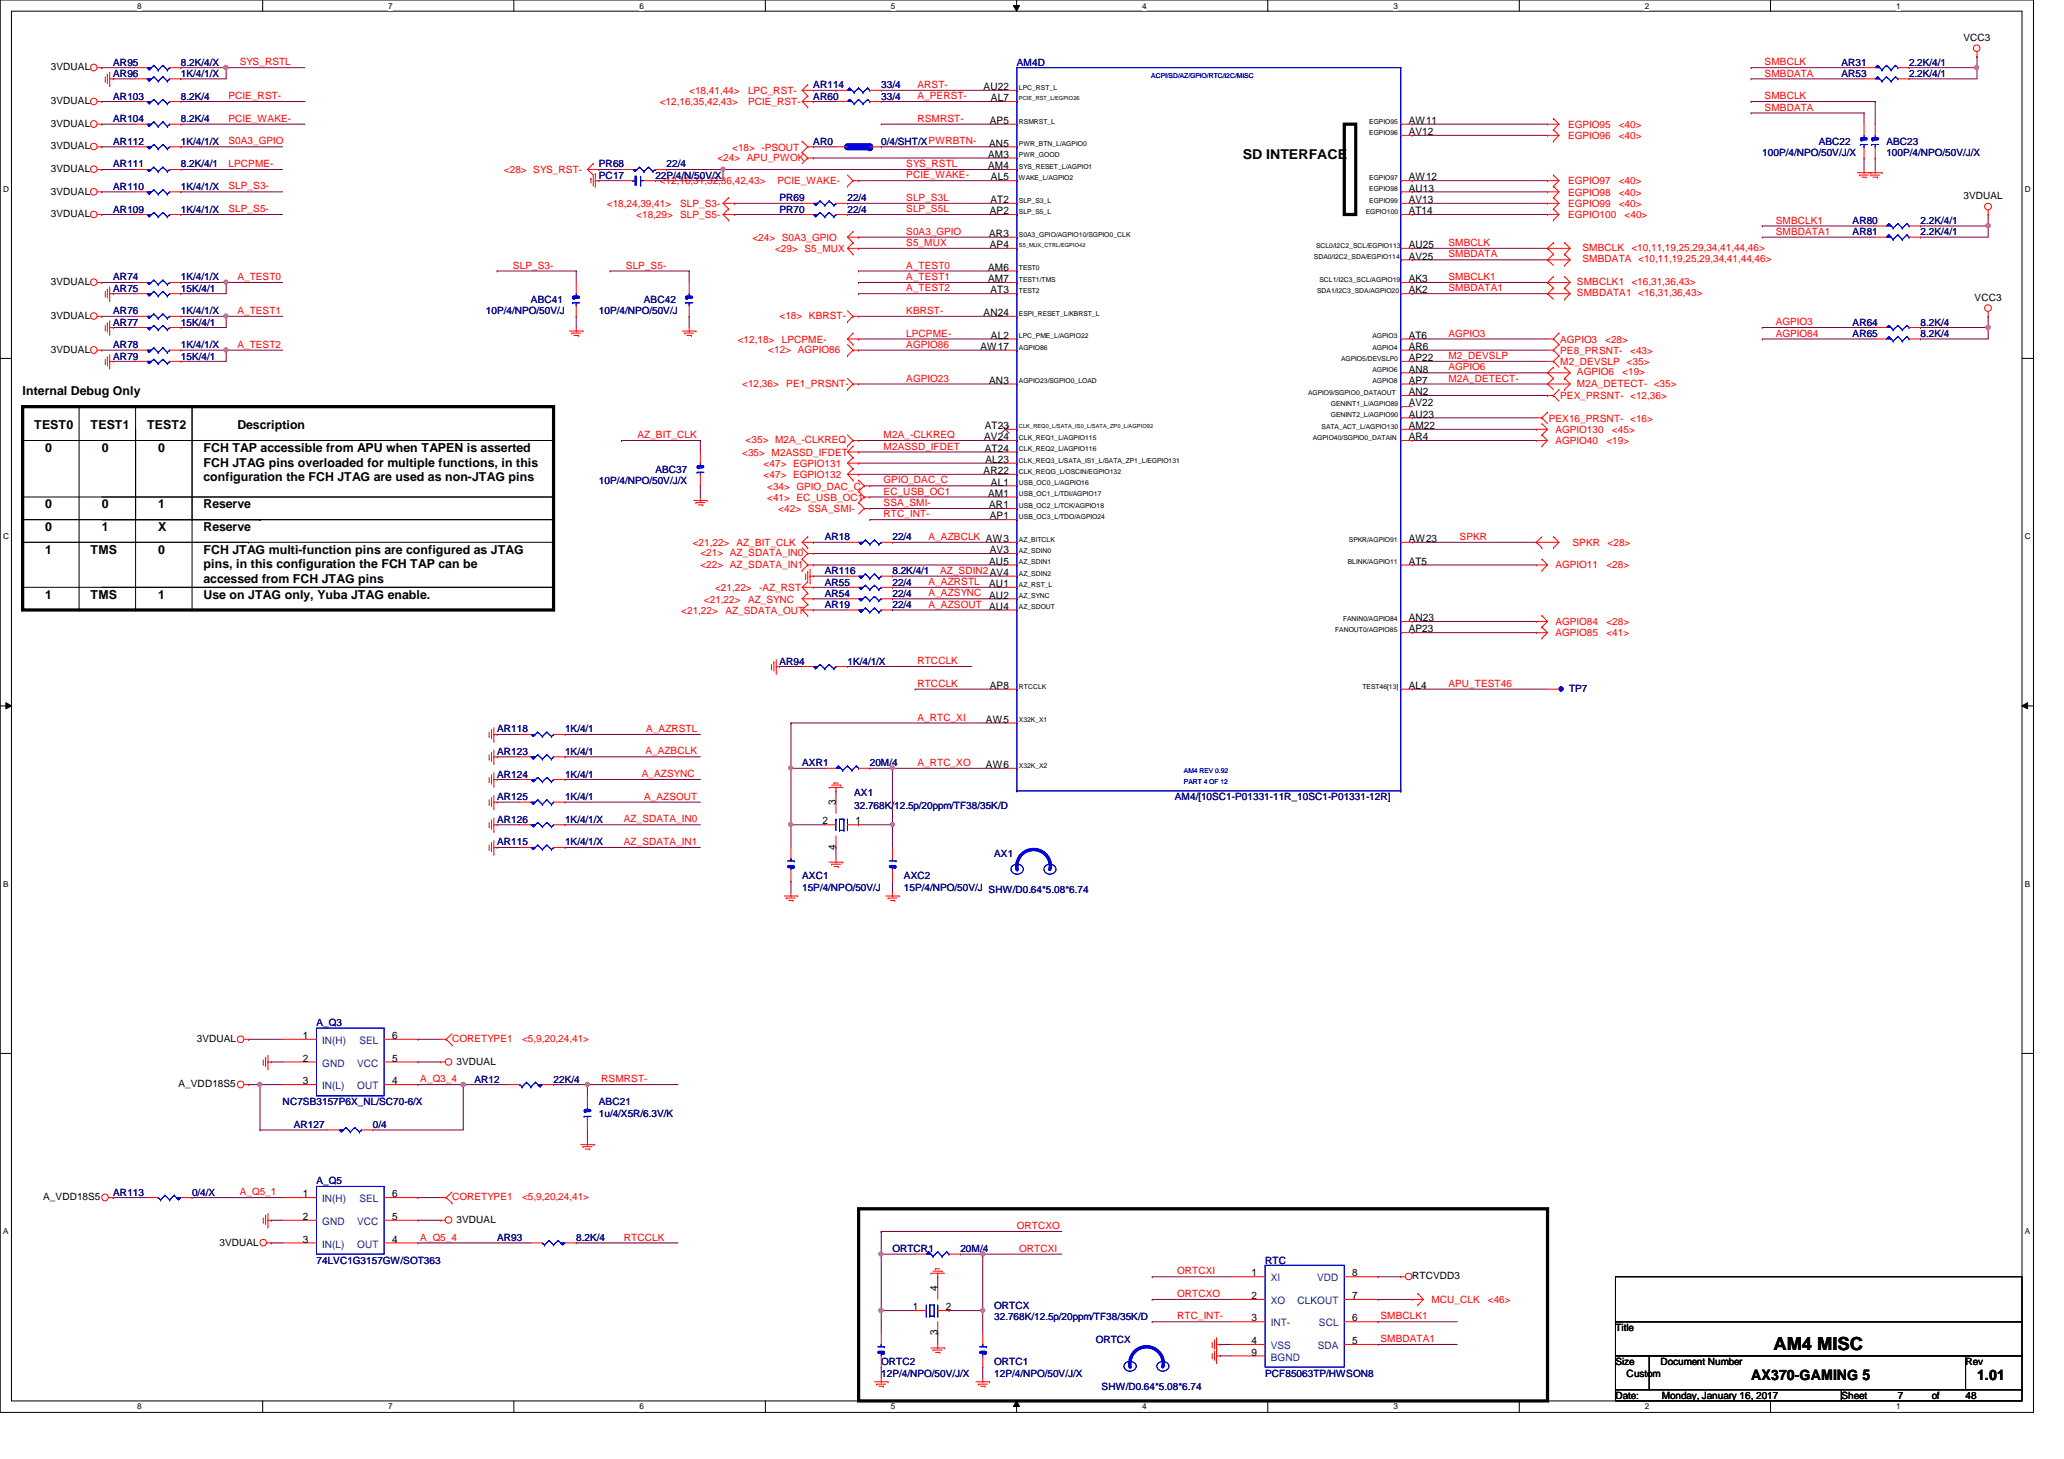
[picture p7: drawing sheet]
<svg xmlns="http://www.w3.org/2000/svg" width="297mm" height="210mm" viewBox="0 0 297 210" stroke-linecap="round" stroke-linejoin="round" font-family="sans-serif">
<defs><g id="words">
<text font-size="2.6" x="255.2" y="194.2">AM4 MISC</text>
<g font-size="2.1">
<text x="252" y="198.6">AX370-GAMING 5</text>
<text x="284.5" y="198.6">1.01</text>
</g>
<text font-size="1.9" x="178.9" y="22.9">SD INTERFACE</text>
<g font-size="1.8">
<text x="3.3" y="56.9">Internal Debug Only</text>
<text x="4.9" y="61.8">TEST0</text>
<text x="6.5" y="65">0</text>
<text x="13" y="61.8">TEST1</text>
<text x="14.6" y="65">0</text>
<text x="21.2" y="61.8">TEST2</text>
<text x="22.8" y="65">0</text>
<text x="29.3" y="65">FCH TAP accessible from APU when TAPEN is asserted</text>
<text x="34.2" y="61.8">Description</text>
<text x="29.3" y="67.1">FCH JTAG pins overloaded for multiple functions, in this</text>
<text x="29.3" y="69.3">configuration the FCH JTAG are used as non-JTAG pins</text>
<text x="6.5" y="73.2">0</text>
<text x="6.5" y="76.4">0</text>
<text x="14.6" y="73.2">0</text>
<text x="14.6" y="76.4">1</text>
<text x="22.8" y="73.2">1</text>
<text x="22.8" y="76.4">X</text>
<text x="29.3" y="73.2">Reserve</text>
<text x="29.3" y="76.4">Reserve</text>
<text x="6.5" y="79.7">1</text>
<text x="13" y="79.7">TMS</text>
<text x="22.8" y="79.7">0</text>
<text x="29.3" y="79.7">FCH JTAG multi-function pins are configured as JTAG</text>
<text x="29.3" y="81.8">pins, in this configuration the FCH TAP can be</text>
<text x="29.3" y="83.9">accessed from FCH JTAG pins</text>
<text x="6.5" y="86.1">1</text>
<text x="13" y="86.1">TMS</text>
<text x="22.8" y="86.1">1</text>
<text x="29.3" y="86.1">Use on JTAG only, Yuba JTAG enable.</text>
</g>
<g font-size="1.5">
<text x="141.6" y="13">AU22</text>
<text x="142.4" y="17.8">AP5</text>
<text x="142.6" y="14.6">AL7</text>
<text x="202.7" y="17.8">AW11</text>
<text x="142.2" y="22.7">AM3</text>
<text x="142.4" y="21.1">AN5</text>
<text x="202.7" y="19.4">AV12</text>
<text x="142.2" y="24.3">AM4</text>
<text x="142.5" y="29.2">AT2</text>
<text x="142.6" y="26">AL5</text>
<text x="202.7" y="29.2">AV13</text>
<text x="202.7" y="27.6">AU13</text>
<text x="202.7" y="26">AW12</text>
<text x="142.4" y="34.1">AR3</text>
<text x="142.4" y="35.7">AP4</text>
<text x="142.4" y="30.8">AP2</text>
<text x="202.7" y="35.7">AU25</text>
<text x="202.7" y="30.8">AT14</text>
<text x="142.2" y="40.6">AM7</text>
<text x="142.2" y="38.9">AM6</text>
<text x="202.7" y="40.6">AK3</text>
<text x="202.7" y="37.3">AV25</text>
<text x="141.6" y="45.5">AN24</text>
<text x="142.5" y="42.2">AT3</text>
<text x="202.7" y="42.2">AK2</text>
<text x="141.1" y="50.3">AW17</text>
<text x="142.6" y="48.7">AL2</text>
<text x="202.7" y="53.6">AN8</text>
<text x="202.7" y="51.9">AP22</text>
<text x="202.7" y="50.3">AR6</text>
<text x="202.7" y="48.7">AT6</text>
<text x="142.4" y="55.2">AN3</text>
<text x="202.7" y="58.5">AV22</text>
<text x="202.7" y="56.9">AN2</text>
<text x="202.7" y="55.2">AP7</text>
<text x="141.6" y="63.3">AV24</text>
<text x="141.7" y="65">AT24</text>
<text x="141.7" y="61.7">AT23</text>
<text x="202.7" y="63.3">AR4</text>
<text x="202.7" y="61.7">AM22</text>
<text x="202.7" y="60.1">AU23</text>
<text x="141.6" y="68.2">AR22</text>
<text x="141.8" y="66.6">AL23</text>
<text x="142.2" y="71.5">AM1</text>
<text x="142.6" y="69.8">AL1</text>
<text x="142.4" y="73.1">AR1</text>
<text x="142.4" y="74.7">AP1</text>
<text x="202.7" y="78">AW23</text>
<text x="142.4" y="81.2">AU5</text>
<text x="142.4" y="79.6">AV3</text>
<text x="202.7" y="81.2">AT5</text>
<text x="142.4" y="87.7">AU4</text>
<text x="142.4" y="86.1">AU2</text>
<text x="142.4" y="84.5">AU1</text>
<text x="202.7" y="89.4">AN23</text>
<text x="202.7" y="91">AP23</text>
<text x="142.4" y="99.1">AP8</text>
<text x="202.7" y="99.1">AL4</text>
<text x="141.9" y="104">AW5</text>
<text x="141.9" y="110.5">AW6</text>
<text x="118.4" y="118.6">2</text>
<text x="120.3" y="115.9" transform="rotate(-90 120.3 115.9)">3</text>
<text x="123.1" y="118.6">1</text>
<text x="120.3" y="122.2" transform="rotate(-90 120.3 122.2)">4</text>
<text x="43.6" y="149.5">1</text>
<text x="56.4" y="149.5">6</text>
<text x="43.6" y="152.7">2</text>
<text x="43.6" y="156">3</text>
<text x="56.4" y="152.7">5</text>
<text x="56.4" y="156">4</text>
<text x="43.6" y="172.3">1</text>
<text x="56.4" y="172.3">6</text>
<text x="43.6" y="175.5">2</text>
<text x="43.6" y="178.8">3</text>
<text x="56.4" y="175.5">5</text>
<text x="56.4" y="178.8">4</text>
<text x="134.9" y="185.8" transform="rotate(-90 134.9 185.8)">4</text>
<text x="180.1" y="183.6">1</text>
<text x="194.6" y="183.6">8</text>
<text x="131.4" y="188.5">1</text>
<text x="136.1" y="188.5">2</text>
<text x="180.1" y="186.9">2</text>
<text x="180.1" y="190.1">3</text>
<text x="194.6" y="190.1">6</text>
<text x="194.6" y="186.9">7</text>
<text x="134.9" y="192.1" transform="rotate(-90 134.9 192.1)">3</text>
<text x="180.1" y="193.4">4</text>
<text x="180.1" y="195">9</text>
<text x="194.6" y="193.4">5</text>
</g>
<g font-size="1.5" fill="#004080">
<text x="46.4" y="150.2">IN(H)</text>
<text x="46.4" y="153.5">GND</text>
<text x="51.4" y="153.5">VCC</text>
<text x="51.7" y="150.2">SEL</text>
<text x="46.4" y="156.7">IN(L)</text>
<text x="51.4" y="156.7">OUT</text>
<text x="46.4" y="173">IN(H)</text>
<text x="51.7" y="173">SEL</text>
<text x="46.4" y="176.2">GND</text>
<text x="46.4" y="179.5">IN(L)</text>
<text x="51.4" y="176.2">VCC</text>
<text x="51.4" y="179.5">OUT</text>
<text x="182.9" y="184.4">XI</text>
<text x="189.6" y="184.4">VDD</text>
<text x="182.9" y="187.6">XO</text>
<text x="182.9" y="190.8">INT-</text>
<text x="186.7" y="187.6">CLKOUT</text>
<text x="189.8" y="190.8">SCL</text>
<text x="182.9" y="194.1">VSS</text>
<text x="182.9" y="195.7">BGND</text>
<text x="189.7" y="194.1">SDA</text>
</g>
<g font-size="1.4">
<text x="282.6" y="5.9">VCC3</text>
<text x="7.3" y="10.1">3VDUAL</text>
<text x="7.3" y="15">3VDUAL</text>
<text x="7.3" y="18.2">3VDUAL</text>
<text x="7.3" y="21.5">3VDUAL</text>
<text x="7.3" y="28">3VDUAL</text>
<text x="7.3" y="24.8">3VDUAL</text>
<text x="282.6" y="28.7">3VDUAL</text>
<text x="7.3" y="31.2">3VDUAL</text>
<text x="7.3" y="41">3VDUAL</text>
<text x="7.3" y="45.9">3VDUAL</text>
<text x="284.2" y="43.3">VCC3</text>
<text x="7.3" y="50.8">3VDUAL</text>
<text x="28.3" y="149.9">3VDUAL</text>
<text x="65.7" y="153.2">3VDUAL</text>
<text x="25.7" y="156.4">A_VDD18S5</text>
<text x="6.2" y="172.7">A_VDD18S5</text>
<text x="31.6" y="179.2">3VDUAL</text>
<text x="65.7" y="175.9">3VDUAL</text>
<text x="203.2" y="184.1">RTCVDD3</text>
<text x="232.5" y="191.5">Title</text>
<text x="232.5" y="196.4">Size</text>
<text x="239" y="196.4">Document Number</text>
<text x="282.9" y="196.4">Rev</text>
<text x="232.5" y="201.3">Date:</text>
<text x="234.1" y="198">Custom</text>
<text x="239.1" y="201.3">Monday, January 16, 2017</text>
<text x="265" y="201.3">Sheet</text>
<text x="273.1" y="201.3">7</text>
<text x="278" y="201.3">of</text>
<text x="282.9" y="201.3">48</text>
</g>
<g font-size="1.4" fill="#000080">
<text x="16.3" y="11.1">AR96</text>
<text x="16.3" y="9.5">AR95</text>
<text x="26" y="11.1">1K/4/1/X</text>
<text x="26" y="9.5">8.2K/4/X</text>
<text x="146.3" y="9.5">AM4D</text>
<text x="265" y="9.5">AR31</text>
<text x="265" y="11.1">AR53</text>
<text x="274.7" y="9.5">2.2K/4/1</text>
<text x="274.7" y="11.1">2.2K/4/1</text>
<text x="16.3" y="17.6">AR104</text>
<text x="16.3" y="14.4">AR103</text>
<text x="26" y="17.6">8.2K/4</text>
<text x="26" y="14.4">8.2K/4</text>
<text x="117" y="14.4">AR60</text>
<text x="117" y="12.7">AR114</text>
<text x="126.8" y="14.4">33/4</text>
<text x="126.8" y="12.7">33/4</text>
<text x="16.3" y="20.8">AR112</text>
<text x="26" y="20.8">1K/4/1/X</text>
<text x="117" y="20.8">AR0</text>
<text x="126.8" y="20.8">0/4/SHT/XPWRBTN-</text>
<text x="253.6" y="22.5">100P/4/NPO/50V/J/X</text>
<text x="261.7" y="20.8">ABC22</text>
<text x="271.5" y="20.8">ABC23</text>
<text x="271.5" y="22.5">100P/4/NPO/50V/J/X</text>
<text x="16.3" y="24.1">AR111</text>
<text x="16.3" y="27.3">AR110</text>
<text x="26" y="24.1">8.2K/4/1</text>
<text x="26" y="27.3">1K/4/1/X</text>
<text x="86.2" y="25.7">PC17</text>
<text x="86.2" y="24.1">PR68</text>
<text x="94.3" y="25.7">22P/4/N/50V/X</text>
<text x="95.9" y="24.1">22/4</text>
<text x="112.2" y="29">PR69</text>
<text x="122" y="29">22/4</text>
<text x="16.3" y="30.6">AR109</text>
<text x="26" y="30.6">1K/4/1/X</text>
<text x="112.2" y="30.6">PR70</text>
<text x="122" y="30.6">22/4</text>
<text x="266.6" y="32.2">AR80</text>
<text x="266.6" y="33.9">AR81</text>
<text x="276.4" y="32.2">2.2K/4/1</text>
<text x="276.4" y="33.9">2.2K/4/1</text>
<text x="16.3" y="42">AR75</text>
<text x="16.3" y="40.3">AR74</text>
<text x="26" y="42">15K/4/1</text>
<text x="26" y="40.3">1K/4/1/X</text>
<text x="16.3" y="45.2">AR76</text>
<text x="16.3" y="46.9">AR77</text>
<text x="26" y="45.2">1K/4/1/X</text>
<text x="26" y="46.9">15K/4/1</text>
<text x="69.9" y="45.2">10P/4/NPO/50V/J</text>
<text x="76.4" y="43.6">ABC41</text>
<text x="86.2" y="45.2">10P/4/NPO/50V/J</text>
<text x="92.7" y="43.6">ABC42</text>
<text x="266.6" y="46.9">AR64</text>
<text x="276.4" y="46.9">8.2K/4</text>
<text x="16.3" y="50.1">AR78</text>
<text x="16.3" y="51.7">AR79</text>
<text x="26" y="50.1">1K/4/1/X</text>
<text x="26" y="51.7">15K/4/1</text>
<text x="266.6" y="48.5">AR65</text>
<text x="276.4" y="48.5">8.2K/4</text>
<text x="86.2" y="69.6">10P/4/NPO/50V/J/X</text>
<text x="94.3" y="68">ABC37</text>
<text x="118.7" y="77.7">AR18</text>
<text x="128.4" y="77.7">22/4</text>
<text x="118.7" y="82.6">AR116</text>
<text x="128.4" y="82.6">8.2K/4/1</text>
<text x="118.7" y="84.2">AR55</text>
<text x="118.7" y="85.9">AR54</text>
<text x="118.7" y="87.5">AR19</text>
<text x="128.4" y="84.2">22/4</text>
<text x="128.4" y="85.9">22/4</text>
<text x="128.4" y="87.5">22/4</text>
<text x="112.2" y="95.6">AR94</text>
<text x="122" y="95.6">1K/4/1/X</text>
<text x="225.8" y="99.5">TP7</text>
<text x="71.5" y="105.4">AR118</text>
<text x="81.3" y="105.4">1K/4/1</text>
<text x="71.5" y="108.6">AR123</text>
<text x="71.5" y="111.9">AR124</text>
<text x="81.3" y="108.6">1K/4/1</text>
<text x="81.3" y="111.9">1K/4/1</text>
<text x="115.4" y="110.2">AXR1</text>
<text x="125.2" y="110.2">20M/4</text>
<text x="71.5" y="118.4">AR126</text>
<text x="71.5" y="115.1">AR125</text>
<text x="81.3" y="118.4">1K/4/1/X</text>
<text x="81.3" y="115.1">1K/4/1</text>
<text x="122.9" y="114.5">AX1</text>
<text x="122.9" y="116.4">32.768K/12.5p/20ppm/TF38/35K/D</text>
<text x="169.1" y="115.1">AM4/[10SC1-P01331-11R_10SC1-P01331-12R]</text>
<text x="71.5" y="121.6">AR115</text>
<text x="81.3" y="121.6">1K/4/1/X</text>
<text x="143.1" y="123.3">AX1</text>
<text x="115.4" y="126.5">AXC1</text>
<text x="115.4" y="128.1">15P/4/NPO/50V/J</text>
<text x="130.1" y="126.5">AXC2</text>
<text x="130.1" y="128.1">15P/4/NPO/50V/J SHW/D0.64*5.08*6.74</text>
<text x="45.5" y="147.7">A_Q3</text>
<text x="68.3" y="155.8">AR12</text>
<text x="79.7" y="155.8">22K/4</text>
<text x="40.7" y="159">NC7SB3157P6X_NL/SC70-6/X</text>
<text x="86.2" y="159">ABC21</text>
<text x="86.2" y="160.7">1u/4/X5R/6.3V/K</text>
<text x="42.3" y="162.3">AR127</text>
<text x="53.7" y="162.3">0/4</text>
<text x="16.3" y="172">AR113</text>
<text x="27.6" y="172">0/4/X</text>
<text x="45.5" y="170.4">A_Q5</text>
<text x="71.5" y="178.5">AR93</text>
<text x="82.9" y="178.5">8.2K/4</text>
<text x="45.5" y="181.8">74LVC1G3157GW/SOT363</text>
<text x="128.4" y="180.2">ORTCR1</text>
<text x="138.2" y="180.2">20M/4</text>
<text x="182.1" y="181.8">RTC</text>
<text x="143.1" y="188.3">ORTCX</text>
<text x="143.1" y="189.9">32.768K/12.5p/20ppm/TF38/35K/D</text>
<text x="126.8" y="196.4">ORTC2</text>
<text x="143.1" y="196.4">ORTC1</text>
<text x="157.7" y="193.2">ORTCX</text>
<text x="126.8" y="198">12P/4/NPO/50V/J/X</text>
<text x="143.1" y="198">12P/4/NPO/50V/J/X</text>
<text x="158.5" y="200">SHW/D0.64*5.08*6.74</text>
<text x="182.1" y="198">PCF85063TP/HWSON8</text>
</g>
<g font-size="1.4" fill="#f00">
<text x="34.5" y="9.4">SYS_RSTL</text>
<text x="254" y="9.4">SMBCLK</text>
<text x="254" y="11">SMBDATA</text>
<text x="32.9" y="14.3">PCIE_RST-</text>
<text x="32.9" y="17.5">PCIE_WAKE-</text>
<text x="95" y="15.2">&lt;12,16,35,42,43&gt;</text>
<text x="99.2" y="13.5">&lt;18,41,44&gt;</text>
<text x="107.7" y="15.2">PCIE_RST-</text>
<text x="107.7" y="13.5">LPC_RST-</text>
<text x="132" y="14.3">A_PERST-</text>
<text x="132" y="17.5">RSMRST-</text>
<text x="132" y="12.7">ARST-</text>
<text x="254" y="14.3">SMBCLK</text>
<text x="254" y="15.9">SMBDATA</text>
<text x="32.9" y="20.8">S0A3_GPIO</text>
<text x="103.2" y="23.1">&lt;24&gt; APU_PWOK</text>
<text x="105.4" y="21.7">&lt;18&gt; -PSOUT</text>
<text x="225.7" y="18.4">EGPIO95</text>
<text x="225.7" y="20">EGPIO96</text>
<text x="233" y="18.4">&lt;40&gt;</text>
<text x="233" y="20">&lt;40&gt;</text>
<text x="32.9" y="27.3">SLP_S3-</text>
<text x="32.9" y="24">LPCPME-</text>
<text x="72.5" y="24.9">&lt;28&gt; SYS_RST-</text>
<text x="87.3" y="29.8">&lt;18,24,39,41&gt;</text>
<text x="95" y="26.5">&lt;12,16,31,32,36,42,43&gt;</text>
<text x="97.9" y="29.8">SLP_S3-</text>
<text x="111.9" y="26.5">PCIE_WAKE-</text>
<text x="130.4" y="25.7">PCIE_WAKE-</text>
<text x="130.4" y="24">SYS_RSTL</text>
<text x="130.4" y="28.9">SLP_S3L</text>
<text x="225.7" y="26.5">EGPIO97</text>
<text x="225.7" y="28.2">EGPIO98</text>
<text x="225.7" y="29.8">EGPIO99</text>
<text x="233" y="26.5">&lt;40&gt;</text>
<text x="233" y="28.2">&lt;40&gt;</text>
<text x="233" y="29.8">&lt;40&gt;</text>
<text x="32.9" y="30.5">SLP_S5-</text>
<text x="91.6" y="31.4">&lt;18,29&gt;</text>
<text x="97.9" y="31.4">SLP_S5-</text>
<text x="108.3" y="34.7">&lt;24&gt; S0A3_GPIO</text>
<text x="130.4" y="35.4">S5_MUX</text>
<text x="130.4" y="33.8">S0A3_GPIO</text>
<text x="130.4" y="30.5">SLP_S5L</text>
<text x="208.4" y="35.4">SMBCLK</text>
<text x="225.7" y="31.4">EGPIO100</text>
<text x="233.8" y="31.4">&lt;40&gt;</text>
<text x="255.6" y="32.2">SMBCLK1</text>
<text x="255.6" y="33.8">SMBDATA1</text>
<text x="34.2" y="40.3">A_TEST0</text>
<text x="73.8" y="38.7">SLP_S3-</text>
<text x="90.1" y="38.7">SLP_S5-</text>
<text x="111.5" y="36.3">&lt;29&gt; S5_MUX</text>
<text x="130.4" y="38.7">A_TEST0</text>
<text x="130.4" y="40.3">A_TEST1</text>
<text x="130.4" y="41.9">A_TEST2</text>
<text x="208.4" y="37">SMBDATA</text>
<text x="208.4" y="40.3">SMBCLK1</text>
<text x="208.4" y="41.9">SMBDATA1</text>
<text x="226.9" y="41">SMBCLK1</text>
<text x="227.8" y="36.1">SMBCLK</text>
<text x="227.8" y="37.8">SMBDATA &lt;10,11,19,25,29,34,41,44,46&gt;</text>
<text x="234.8" y="41">&lt;16,31,36,43&gt;</text>
<text x="234.8" y="36.1">&lt;10,11,19,25,29,34,41,44,46&gt;</text>
<text x="34.2" y="45.2">A_TEST1</text>
<text x="112.2" y="45.9">&lt;18&gt; KBRST-</text>
<text x="130.4" y="45.2">KBRST-</text>
<text x="226.9" y="42.6">SMBDATA1 &lt;16,31,36,43&gt;</text>
<text x="255.6" y="46.8">AGPIO3</text>
<text x="34.2" y="50">A_TEST2</text>
<text x="106.2" y="49.3">&lt;12,18&gt;</text>
<text x="110.6" y="50.8">&lt;12&gt; AGPIO86</text>
<text x="112.5" y="49.3">LPCPME-</text>
<text x="130.4" y="48.4">LPCPME-</text>
<text x="130.4" y="50">AGPIO86</text>
<text x="208.4" y="51.6">M2_DEVSLP</text>
<text x="208.4" y="53.3">AGPIO6</text>
<text x="208.4" y="48.4">AGPIO3</text>
<text x="224.5" y="52.5">M2_DEVSLP &lt;35&gt;</text>
<text x="224.5" y="49.3">AGPIO3</text>
<text x="224.5" y="50.9">PE8_PRSNT-</text>
<text x="231" y="49.3">&lt;28&gt;</text>
<text x="234.6" y="50.9">&lt;43&gt;</text>
<text x="255.6" y="48.4">AGPIO84</text>
<text x="106.8" y="55.6">&lt;12,36&gt;</text>
<text x="113.2" y="55.6">PE1_PRSNT-</text>
<text x="130.4" y="54.9">AGPIO23</text>
<text x="208.4" y="54.9">M2A_DETECT-</text>
<text x="224.5" y="57.4">PEX_PRSNT- &lt;12,36&gt;</text>
<text x="226.9" y="54">AGPIO6</text>
<text x="226.9" y="55.6">M2A_DETECT- &lt;35&gt;</text>
<text x="233.5" y="54">&lt;19&gt;</text>
<text x="91.7" y="63">AZ_BIT_CLK</text>
<text x="106.8" y="65.5">&lt;35&gt; M2ASSD_IFDET</text>
<text x="107.3" y="63.8">&lt;35&gt; M2A_-CLKREQ</text>
<text x="127.2" y="64.7">M2ASSD_IFDET</text>
<text x="127.2" y="63">M2A_-CLKREQ</text>
<text x="222.9" y="60.7">PEX16_PRSNT- &lt;16&gt;</text>
<text x="223.9" y="62.3">AGPIO130</text>
<text x="223.9" y="63.9">AGPIO40</text>
<text x="231.2" y="63.9">&lt;19&gt;</text>
<text x="232" y="62.3">&lt;45&gt;</text>
<text x="109.9" y="67.2">&lt;47&gt; EGPIO131</text>
<text x="109.9" y="68.8">&lt;47&gt; EGPIO132</text>
<text x="110.4" y="70.4">&lt;34&gt; GPIO_DAC_C</text>
<text x="127.2" y="71.2">EC_USB_OC1</text>
<text x="127.2" y="69.6">GPIO_DAC_C</text>
<text x="110.4" y="72.1">&lt;41&gt; EC_USB_OC1</text>
<text x="112" y="73.7">&lt;42&gt; SSA_SMI-</text>
<text x="127.2" y="74.4">RTC_INT-</text>
<text x="127.2" y="72.8">SSA_SMI-</text>
<text x="133.6" y="77.7">A_AZBCLK AW3</text>
<text x="210.1" y="77.7">SPKR</text>
<text x="99.7" y="78.6">&lt;21,22&gt;</text>
<text x="100.8" y="80">&lt;21&gt; AZ_SDATA_IN0</text>
<text x="100.8" y="81.7">&lt;22&gt; AZ_SDATA_IN1</text>
<text x="106" y="78.6">AZ_BIT_CLK</text>
<text x="135.3" y="82.5">AZ_SDIN2AV4</text>
<text x="223.9" y="81.8">AGPIO11</text>
<text x="226.3" y="78.6">SPKR</text>
<text x="231.2" y="81.8">&lt;28&gt;</text>
<text x="231.3" y="78.6">&lt;28&gt;</text>
<text x="98" y="88.3">&lt;21,22&gt;</text>
<text x="101.3" y="86.7">&lt;21,22&gt;</text>
<text x="102.9" y="85">&lt;21,22&gt;</text>
<text x="104.4" y="88.3">AZ_SDATA_OUT</text>
<text x="107.7" y="86.7">AZ_SYNC</text>
<text x="109.3" y="85">-AZ_RST</text>
<text x="133.6" y="84.2">A_AZRSTL</text>
<text x="133.6" y="85.8">A_AZSYNC</text>
<text x="133.6" y="87.4">A_AZSOUT</text>
<text x="223.9" y="89.9">AGPIO84</text>
<text x="231.2" y="89.9">&lt;28&gt;</text>
<text x="132" y="95.5">RTCCLK</text>
<text x="223.9" y="91.6">AGPIO85</text>
<text x="231.2" y="91.6">&lt;41&gt;</text>
<text x="132" y="98.8">RTCCLK</text>
<text x="208.4" y="98.8">APU_TEST46</text>
<text x="93" y="105.3">A_AZRSTL</text>
<text x="132" y="103.7">A_RTC_XI</text>
<text x="92.4" y="111.8">A_AZSYNC</text>
<text x="92.9" y="108.5">A_AZBCLK</text>
<text x="132" y="110.2">A_RTC_XO</text>
<text x="89.8" y="118.3">AZ_SDATA_IN0</text>
<text x="92.7" y="115.1">A_AZSOUT</text>
<text x="89.8" y="121.6">AZ_SDATA_IN1</text>
<text x="65.1" y="149.9">CORETYPE1</text>
<text x="75.1" y="149.9">&lt;5,9,20,24,41&gt;</text>
<text x="60.5" y="155.7">A_Q3_4</text>
<text x="86.5" y="155.7">RSMRST-</text>
<text x="34.5" y="172">A_Q5_1</text>
<text x="65.1" y="172.7">CORETYPE1</text>
<text x="75.1" y="172.7">&lt;5,9,20,24,41&gt;</text>
<text x="60.5" y="178.5">A_Q5_4</text>
<text x="89.8" y="178.5">RTCCLK</text>
<text x="146.3" y="176.8">ORTCXO</text>
<text x="146.7" y="180.1">ORTCXI</text>
<text x="169.4" y="183.3">ORTCXI</text>
<text x="169.4" y="189.8">RTC_INT-</text>
<text x="169.4" y="186.6">ORTCXO</text>
<text x="198.7" y="189.8">SMBCLK1</text>
<text x="206" y="187.5">MCU_CLK</text>
<text x="214.1" y="187.5">&lt;46&gt;</text>
<text x="198.7" y="193.1">SMBDATA1</text>
</g>
<g font-size="1.2">
<text x="19.7" y="1.2">8</text>
<text x="55.9" y="1.2">7</text>
<text x="92" y="1.2">6</text>
<text x="128.2" y="1.2">5</text>
<text x="164.4" y="1.2">4</text>
<text x="200.5" y="1.2">3</text>
<text x="236.7" y="1.2">2</text>
<text x="272.9" y="1.2">1</text>
<text x=".5" y="27.6">D</text>
<text x="291.4" y="27.6">D</text>
<text x=".5" y="77.6">C</text>
<text x="291.4" y="77.6">C</text>
<text x=".5" y="127.6">B</text>
<text x="291.4" y="127.6">B</text>
<text x=".5" y="177.6">A</text>
<text x="291.4" y="177.6">A</text>
<text x="19.7" y="202.8">8</text>
<text x="55.9" y="202.8">7</text>
<text x="92" y="202.8">6</text>
<text x="128.2" y="202.8">5</text>
<text x="164.4" y="202.8">4</text>
<text x="200.5" y="202.8">3</text>
<text x="236.7" y="202.8">2</text>
<text x="272.9" y="202.8">1</text>
</g>
<g font-size="1" fill="#00f">
<text x="165.7" y="11.3">ACPI/SD/AZ/GPIO/RTC/I2C/MISC</text>
<text x="170.4" y="112.9">PART 4 OF 12</text>
<text x="170.4" y="111.3">AM4 REV 0.92</text>
</g>
<g font-size="1">
<text x="146.6" y="17.8">RSMRST_L</text>
<text x="146.6" y="12.9">LPC_RST_L</text>
<text x="197.1" y="17.8">EGPIO95</text>
<text x="146.6" y="22.6">PWR_GOOD</text>
<text x="146.6" y="21">PWR_BTN_L/AGPIO0</text>
<text x="197.1" y="19.4">EGPIO96</text>
<text x="146.6" y="29.2">SLP_S3_L</text>
<text x="146.6" y="25.9">WAKE_L/AGPIO2</text>
<text x="146.6" y="24.3">SYS_RESET_L/AGPIO1</text>
<text x="197.1" y="29.2">EGPIO99</text>
<text x="197.1" y="27.5">EGPIO98</text>
<text x="197.1" y="25.9">EGPIO97</text>
<text x="146.6" y="34">S0A3_GPIO/AGPIO10/SGPIO0_CLK</text>
<text x="146.6" y="30.8">SLP_S5_L</text>
<text x="189.4" y="35.6">SCL0/I2C2_SCL/EGPIO113</text>
<text x="196.6" y="30.8">EGPIO100</text>
<text x="146.6" y="40.6">TEST1/TMS</text>
<text x="146.6" y="38.9">TEST0</text>
<text x="189.1" y="37.3">SDA0/I2C2_SDA/EGPIO114</text>
<text x="189.9" y="40.6">SCL1/I2C3_SCL/AGPIO19</text>
<text x="146.6" y="45.4">ESPI_RESET_L/KBRST_L</text>
<text x="146.6" y="42.2">TEST2</text>
<text x="189.6" y="42.2">SDA1/I2C3_SDA/AGPIO20</text>
<text x="146.6" y="50.3">AGPIO86</text>
<text x="146.6" y="48.7">LPC_PME_L/AGPIO22</text>
<text x="193" y="51.9">AGPIO5/DEVSLP0</text>
<text x="197.5" y="53.6">AGPIO6</text>
<text x="197.5" y="50.3">AGPIO4</text>
<text x="197.5" y="48.7">AGPIO3</text>
<text x="146.6" y="55.2">AGPIO23/SGPIO0_LOAD</text>
<text x="188.3" y="56.8">AGPIO9/SGPIO0_DATAOUT</text>
<text x="191.5" y="58.4">GENINT1_L/AGPIO89</text>
<text x="197.5" y="55.2">AGPIO8</text>
<text x="146.6" y="64.9">CLK_REQ2_L/AGPIO116</text>
<text x="146.6" y="63.3">CLK_REQ1_L/AGPIO115</text>
<text x="188.9" y="63.3">AGPIO40/SGPIO0_DATAIN</text>
<text x="190.2" y="61.7">SATA_ACT_L/AGPIO130</text>
<text x="191.5" y="60">GENINT2_L/AGPIO90</text>
<text x="146.6" y="71.4">USB_OC1_L/TDI/AGPIO17</text>
<text x="146.6" y="69.8">USB_OC0_L/AGPIO16</text>
<text x="146.6" y="68.2">CLK_REQG_L/OSCIN/EGPIO132</text>
<text x="146.6" y="66.5">CLK_REQ3_L/SATA_IS1_L/SATA_ZP1_L/EGPIO131</text>
<text x="146.6" y="77.9">AZ_BITCLK</text>
<text x="146.6" y="74.7">USB_OC3_L/TDO/AGPIO24</text>
<text x="146.6" y="73.1">USB_OC2_L/TCK/AGPIO18</text>
<text x="194.1" y="77.9">SPKR/AGPIO91</text>
<text x="146.6" y="82.8">AZ_SDIN2</text>
<text x="146.6" y="81.2">AZ_SDIN1</text>
<text x="146.6" y="79.5">AZ_SDIN0</text>
<text x="194" y="81.2">BLINK/AGPIO11</text>
<text x="146.6" y="87.7">AZ_SDOUT</text>
<text x="146.6" y="86.1">AZ_SYNC</text>
<text x="146.6" y="84.4">AZ_RST_L</text>
<text x="193.3" y="89.3">FANIN0/AGPIO84</text>
<text x="192.1" y="90.9">FANOUT0/AGPIO85</text>
<text x="146.6" y="99.1">RTCCLK</text>
<text x="196.1" y="99.1">TEST46[13]</text>
<text x="146.6" y="103.9">X32K_X1</text>
<text x="146.6" y="110.4">X32K_X2</text>
</g>
<g font-size=".8">
<text x="146.6" y="14.4">PCIE_RST_L/EGPIO26</text>
<text x="146.6" y="35.5">S5_MUX_CTRL/EGPIO42</text>
<text x="146.6" y="61.6">CLK_REQ0_L/SATA_IS0_L/SATA_ZP0_L/AGPIO92</text>
</g>
</g></defs>
<path d="M0 0h292.6v203.2h-292.6zM1.6 1.6h289.4v199.9h-289.4z" fill="none" stroke="#000" stroke-width=".14"/>
<g fill="#fff">
<path d="M19.7 .2h.6v1.3h-.6z"/>
<path d="M19.7 201.7h.6v1.3h-.6z"/>
</g>
<path d="M37.8 0v1.6M37.8 201.5v1.7" fill="none" stroke="#000" stroke-width=".14"/>
<g fill="#fff">
<path d="M55.9 .2h.6v1.3h-.6z"/>
<path d="M55.9 201.7h.6v1.3h-.6z"/>
</g>
<path d="M74 0v1.6M74 201.5v1.7" fill="none" stroke="#000" stroke-width=".14"/>
<g fill="#fff">
<path d="M92 .2h.6v1.3h-.6z"/>
<path d="M92 201.7h.6v1.3h-.6z"/>
</g>
<path d="M110.1 0v1.6M110.1 201.5v1.7" fill="none" stroke="#000" stroke-width=".14"/>
<g fill="#fff">
<path d="M128.2 .2h.6v1.3h-.6z"/>
<path d="M128.2 201.7h.6v1.3h-.6z"/>
</g>
<path d="M145.8 .8h.9l-.4 .8zM146.3 0v1.6M146.3 201.5l.4 .9h-.9zM146.3 201.5v1.7" fill="none" stroke="#000" stroke-width=".14"/>
<path d="M145.8 .8h.9l-.4 .8zM146.3 201.5l.4 .9h-.9z" fill="#000"/>
<g fill="#fff">
<path d="M164.4 .2h.6v1.3h-.6z"/>
<path d="M164.4 201.7h.6v1.3h-.6z"/>
</g>
<path d="M182.5 0v1.6M182.5 201.5v1.7" fill="none" stroke="#000" stroke-width=".14"/>
<g fill="#fff">
<path d="M200.5 .2h.6v1.3h-.6z"/>
<path d="M200.5 201.7h.6v1.3h-.6z"/>
</g>
<path d="M218.6 0v1.6M218.6 201.5v1.7" fill="none" stroke="#000" stroke-width=".14"/>
<g fill="#fff">
<path d="M236.7 .2h.6v1.3h-.6z"/>
<path d="M236.7 201.7h.6v1.3h-.6z"/>
</g>
<path d="M254.8 0v1.6M254.8 201.5v1.7" fill="none" stroke="#000" stroke-width=".14"/>
<g fill="#fff">
<path d="M272.9 .2h.6v1.3h-.6z"/>
<path d="M272.9 201.7h.6v1.3h-.6z"/>
<path d="M.5 26.6h.8v1.3h-.8z"/>
<path d="M291.4 26.6h.8v1.3h-.8z"/>
<path d="M.5 76.5h.8v1.4h-.8z"/>
<path d="M291.4 76.5h.8v1.4h-.8z"/>
</g>
<path d="M0 51.6h1.6M291 51.6h1.6" fill="none" stroke="#000" stroke-width=".14"/>
<g fill="#fff">
<path d="M.5 126.5h.7v1.3h-.7z"/>
<path d="M291.4 126.5h.7v1.3h-.7z"/>
</g>
<path d="M0 101.6h1.6M.8 101.1l.8 .5-.8 .4zM291 101.6l.8-.5v.9zM291 101.6h1.6" fill="none" stroke="#000" stroke-width=".14"/>
<path d="M.8 101.1l.8 .5-.8 .4zM291 101.6l.8-.5v.9z" fill="#000"/>
<g fill="#fff">
<path d="M.5 176.5h.7v1.3h-.7z"/>
<path d="M291.4 176.5h.7v1.3h-.7z"/>
</g>
<path d="M0 151.6h1.6M291 151.6h1.6" fill="none" stroke="#000" stroke-width=".14"/>
<g fill="none" stroke="#800040" stroke-width=".14">
<path d="M113.8 104h.1M113.8 118.7h.1M113.8 110.5h.1M113.8 104v6.5M113.8 118.7v3.2M113.8 110.5h4.9M113.8 118.7h4.9M128.4 118.7h.1M128.4 118.7v3.2M113.8 126.8h.1M113.8 126.8v1.6M128.4 126.8h.1"/>
<path d="M128.4 126.8v1.6"/>
</g>
<circle cx="113.8" cy="118.6" r=".3" fill="#f0f"/>
<circle cx="113.8" cy="118.6" r=".3" fill="none" stroke="#f0f" stroke-width=".14"/>
<path d="M123.6 118.7h.1M123.6 118.7h4.8M128.4 110.5h.1M128.4 110.5h16.3" fill="none" stroke="#800040" stroke-width=".14"/>
<circle cx="128.4" cy="118.6" r=".3" fill="#f0f"/>
<circle cx="128.4" cy="118.6" r=".3" fill="none" stroke="#f0f" stroke-width=".14"/>
<path d="M113.8 104h.1M113.8 104h30.9M125.2 110.5h.1M125.2 110.5h3.2M128.4 110.5h.1M128.4 110.5v8.2" fill="none" stroke="#800040" stroke-width=".14"/>
<circle cx="128.4" cy="110.5" r=".3" fill="#f0f"/>
<circle cx="128.4" cy="110.5" r=".3" fill="none" stroke="#f0f" stroke-width=".14"/>
<path d="M113.8 110.5h.1M113.8 110.5v8.2" fill="none" stroke="#800040" stroke-width=".14"/>
<circle cx="113.8" cy="110.5" r=".3" fill="#f0f"/>
<circle cx="113.8" cy="110.5" r=".3" fill="none" stroke="#f0f" stroke-width=".14"/>
<g fill="none" stroke="#800040" stroke-width=".14">
<path d="M117 14.6h.1M117 14.6h3.3M126.8 14.6h.1M126.8 14.6h17.9M104.1 24.4h.1M104.1 24.4h40.6M117 22.7h.1M117 22.7h27.7M123.6 26h.1M123.6 26h21.1M117 78h.1M117 79.6h.1"/>
<path d="M117 78h5M117 79.6h27.7M125.2 74.8h.1M125.2 74.8h19.5M128.4 78h.1M128.4 78h16.3M117 84.5h.1M117 86.1h.1M117 87.8h.1M117 84.5h5M117 86.1h5M117 87.8h5"/>
<path d="M128.4 84.5h.1M128.4 86.1h.1M128.4 87.8h.1M128.4 84.5h16.3M128.4 86.1h16.3M128.4 87.8h16.3M120.3 113.8h.1M120.3 113.8v1.6M120.3 121.9h.1M120.3 121.9v1.6"/>
</g>
<circle cx="104.1" cy="24.3" r=".3" fill="#f0f"/>
<circle cx="104.1" cy="24.3" r=".3" fill="none" stroke="#f0f" stroke-width=".14"/>
<g fill="none" stroke="#800040" stroke-width=".14">
<path d="M126.8 17.9h.1M126.8 17.9h17.9M252 9.7h.1M252 9.7h16.3M274.7 11.3h.1M274.7 11.3h9.8M86.2 24.4h.1M86.2 26h.1M86.2 24.4h3.2M86.2 26h3.2M94.3 26h.1M95.9 24.4h.1"/>
<path d="M95.9 24.4h8.2M104.1 24.4h.1M104.1 24.4v1.6h-9.8M117 21.1h.1M117 21.1h3.3M126.8 21.1h.1M126.8 21.1h17.9M276.4 32.5h.1M276.4 32.5h9.7M286.1 32.5h.1M286.1 32.5v1.6M123.6 45.5h.1"/>
<path d="M123.6 45.5h21.1M131.7 99.1h.1M131.7 99.1h13"/>
</g>
<circle cx="286.1" cy="32.5" r=".31" fill="#f0f"/>
<circle cx="286.1" cy="32.5" r=".31" fill="none" stroke="#f0f" stroke-width=".14"/>
<path d="M274.7 9.7h.1M274.7 9.7h9.8" fill="none" stroke="#800040" stroke-width=".14"/>
<circle cx="284.5" cy="9.7" r=".31" fill="#f0f"/>
<circle cx="284.5" cy="9.7" r=".31" fill="none" stroke="#f0f" stroke-width=".14"/>
<g fill="none" stroke="#800040" stroke-width=".14">
<path d="M252 11.3h.1M252 11.3h16.3M284.5 9.7h.1M284.5 8.1h.1M284.5 8.1v3.2M123.6 39h.1M123.6 39h21.1M203.2 37.4h.1M203.2 35.7h.1M203.2 37.4h19.5M203.2 35.7h19.5M253.6 32.5h.1"/>
<path d="M253.6 34.1h.1M253.6 34.1h16.3M253.6 32.5h16.3M276.4 34.1h.1M276.4 34.1h9.7M286.1 30.9h.1M286.1 30.9v1.6M32.6 50.4h.1M32.6 50.4h8.1M123.6 40.6h.1M123.6 42.2h.1M123.6 40.6h21.1"/>
<path d="M123.6 42.2h21.1M203.2 40.6h.1M203.2 42.2h.1M203.2 40.6h19.5M203.2 42.2h19.5M203.2 78h.1M203.2 78h17.9"/>
</g>
<circle cx="32.5" cy="50.4" r=".31" fill="#f0f"/>
<circle cx="32.5" cy="50.4" r=".31" fill="none" stroke="#f0f" stroke-width=".14"/>
<path d="M32.6 40.6h.1M32.6 40.6h8.1" fill="none" stroke="#800040" stroke-width=".14"/>
<circle cx="32.5" cy="40.6" r=".3" fill="#f0f"/>
<circle cx="32.5" cy="40.6" r=".3" fill="none" stroke="#f0f" stroke-width=".14"/>
<path d="M32.6 45.5h.1M32.6 45.5h8.1" fill="none" stroke="#800040" stroke-width=".14"/>
<circle cx="32.5" cy="45.5" r=".3" fill="#f0f"/>
<circle cx="32.5" cy="45.5" r=".3" fill="none" stroke="#f0f" stroke-width=".14"/>
<g fill="none" stroke="#800040" stroke-width=".14">
<path d="M14.6 9.7h.1M14.6 9.7h4.9M16.3 11.3h.1M16.3 11.3h3.2M26 11.3h.1M26 9.7h.1M26 9.7h17.9M32.6 9.7h.1M32.6 9.7v1.6h-6.6M14.6 40.6h.1M14.6 45.5h.1M14.6 50.4h.1"/>
<path d="M14.6 40.6h4.9M14.6 45.5h4.9M14.6 50.4h4.9M16.3 52h.1M16.3 47.1h.1M16.3 42.2h.1M16.3 52h3.2M16.3 47.1h3.2M16.3 42.2h3.2M26 52h.1M26 50.4h.1M26 47.1h.1"/>
<path d="M26 45.5h.1M26 42.2h.1M26 40.6h.1M26 40.6h6.6M26 45.5h6.6M26 50.4h6.6M32.6 50.4h.1M32.6 45.5h.1M32.6 40.6h.1M32.6 50.4v1.6h-6.6M32.6 45.5v1.6h-6.6M32.6 40.6v1.6h-6.6"/>
<path d="M112.2 95.9h.1M112.2 95.9h3.2M122 95.9h.1M122 95.9h17.8"/>
</g>
<circle cx="32.5" cy="9.7" r=".31" fill="#f0f"/>
<circle cx="32.5" cy="9.7" r=".31" fill="none" stroke="#f0f" stroke-width=".14"/>
<g fill="none" stroke="#800040" stroke-width=".14">
<path d="M14.6 14.6h.1M14.6 17.9h.1M14.6 14.6h4.9M14.6 17.9h4.9M26 14.6h.1M26 17.9h.1M26 14.6h17.9M26 17.9h17.9M117 13h3.3M120.3 13h.1M126.8 13h.1M126.8 13h17.9"/>
<path d="M252 14.6h.1M252 16.3h.1M252 14.6h17.9M252 16.3h16.3M268.3 16.3h.1M268.3 16.3v1.6M269.9 14.6h.1M269.9 14.6v3.3M14.6 30.9h.1M14.6 27.6h.1M14.6 24.4h.1M14.6 21.1h.1"/>
<path d="M14.6 30.9h4.9M14.6 27.6h4.9M14.6 24.4h4.9M14.6 21.1h4.9M26 30.9h.1M26 27.6h.1M26 24.4h.1M26 21.1h.1M26 30.9h14.7M26 27.6h14.7M26 24.4h14.7M26 21.1h14.7"/>
<path d="M123.6 35.7h.1M123.6 34.1h.1M123.6 35.7h21.1M123.6 34.1h21.1M268.3 22.7h.1M268.3 22.7v1.7M269.9 22.7h.1M269.9 22.7v1.7M123.6 48.8h.1M123.6 50.4h.1M123.6 55.2h.1M123.6 48.8h21.1"/>
<path d="M123.6 50.4h21.1M123.6 55.2h21.1M203.2 52h.1M203.2 52h19.5M89.4 63.4h.1M89.4 63.4h11.4M100.8 63.4h.1M100.8 69.9h.1M100.8 63.4v1.6M100.8 69.9v1.6M123.6 65h.1M123.6 63.4h.1"/>
<path d="M123.6 63.4h21.1M123.6 65h21.1M125.2 71.5h.1M125.2 71.5h19.5M117 81.3h.1M117 82.9h.1M117 81.3h27.7M117 82.9h5M128.4 82.9h.1M128.4 82.9h16.3M203.2 99.1h.1M203.2 99.1h19.5"/>
<path d="M71.5 105.7h.1M71.5 105.7h3.3M81.3 105.7h.1M81.3 105.7h19.5M35.8 149.5h.1M35.8 149.5h4.9M37.4 156h.1M37.4 156h3.3M39 152.8h.1M39 152.8h1.7M60.2 149.5h.1M60.2 152.8h.1"/>
<path d="M60.2 152.8h3.2M60.2 149.5h3.2M79.7 156h.1M79.7 156h17.9M84.5 156h.1M84.5 156v1.6M84.5 162.6h.1M84.5 162.6v1.6"/>
</g>
<circle cx="84.5" cy="156" r=".31" fill="#f0f"/>
<circle cx="84.5" cy="156" r=".31" fill="none" stroke="#f0f" stroke-width=".14"/>
<path d="M66.7 156h.1M66.7 156h6.5" fill="none" stroke="#800040" stroke-width=".14"/>
<circle cx="66.6" cy="156" r=".32" fill="#f0f"/>
<circle cx="66.6" cy="156" r=".32" fill="none" stroke="#f0f" stroke-width=".14"/>
<g fill="none" stroke="#800040" stroke-width=".14">
<path d="M71.5 39h.1M71.5 39h11.4M82.9 39h.1M82.9 39v1.6M87.8 39h.1M87.8 39h11.4M99.2 39h.1M99.2 39v1.6M105.7 29.3h.1M105.7 30.9h.1M105.7 29.3h9.7M105.7 30.9h9.7"/>
<path d="M122 29.3h.1M122 30.9h.1M122 29.3h22.7M122 30.9h22.7M82.9 45.5h.1M82.9 45.5v1.6M99.2 45.5h.1M99.2 45.5v1.6M71.5 108.9h.1M71.5 112.1h.1M71.5 115.4h.1M71.5 118.7h.1"/>
<path d="M71.5 108.9h3.3M71.5 112.1h3.3M71.5 115.4h3.3M71.5 118.7h3.3M81.3 108.9h.1M81.3 112.1h.1M81.3 115.4h.1M81.3 118.7h.1M81.3 108.9h19.5M81.3 112.1h19.5M81.3 115.4h19.5M81.3 118.7h19.5"/>
<path d="M16.3 172.3h.1M16.3 172.3h4.9M27.6 172.3h.1M27.6 172.3h13.1M39 175.6h.1M39 178.8h.1M39 175.6h1.7M39 178.8h1.7M60.2 175.6h.1M60.2 172.3h.1M60.2 178.8h.1M60.2 175.6h3.2"/>
<path d="M60.2 178.8h16.2M60.2 172.3h3.2M82.9 178.8h.1M82.9 178.8h14.7M126.8 177.2h.1M126.8 177.2h26M126.8 177.2v3.2M126.8 188.6h.1M126.8 196.7h.1M126.8 180.4h.1M126.8 188.6v3.2M126.8 196.7v1.6"/>
<path d="M126.8 180.4h4.9M126.8 188.6h4.9M141.4 188.6h.1M141.4 196.7h.1M141.4 188.6v3.2M141.4 196.7v1.6M175.6 193.4h.1M175.6 193.4h1.6M198.3 190.2h.1M198.3 193.4h.1M198.3 190.2h11.4M198.3 193.4h11.4"/>
</g>
<circle cx="126.8" cy="188.5" r=".31" fill="#f0f"/>
<circle cx="126.8" cy="188.5" r=".31" fill="none" stroke="#f0f" stroke-width=".14"/>
<path d="M136.6 188.6h.1M136.6 188.6h4.8" fill="none" stroke="#800040" stroke-width=".14"/>
<circle cx="141.4" cy="188.5" r=".31" fill="#f0f"/>
<circle cx="141.4" cy="188.5" r=".31" fill="none" stroke="#f0f" stroke-width=".14"/>
<path d="M141.4 180.4h.1M141.4 180.4h11.4" fill="none" stroke="#800040" stroke-width=".14"/>
<circle cx="141.4" cy="180.4" r=".31" fill="#f0f"/>
<circle cx="141.4" cy="180.4" r=".31" fill="none" stroke="#f0f" stroke-width=".14"/>
<path d="M126.8 180.4h.1M126.8 180.4v8.2M141.4 180.4h.1M141.4 180.4v8.2" fill="none" stroke="#800040" stroke-width=".14"/>
<circle cx="126.8" cy="180.4" r=".31" fill="#f0f"/>
<circle cx="126.8" cy="180.4" r=".31" fill="none" stroke="#f0f" stroke-width=".14"/>
<g fill="none" stroke="#800040" stroke-width=".14">
<path d="M37.4 156h.1M37.4 156v6.6M135 191.8h.1M135 183.7h.1M135 183.7v1.6M135 191.8v1.6M138.2 180.4h.1M138.2 180.4h3.2M165.8 190.2h.1M165.8 186.9h.1M165.8 183.7h.1M165.8 190.2h11.4"/>
<path d="M165.8 186.9h11.4M165.8 183.7h11.4M175.6 195.1h.1M175.6 195.1h1.6M198.3 186.9h.1M198.3 183.7h.1M198.3 186.9h4.9M198.3 183.7h3.3"/>
</g>
<circle cx="37.4" cy="156" r=".31" fill="#f0f"/>
<circle cx="37.4" cy="156" r=".31" fill="none" stroke="#f0f" stroke-width=".14"/>
<g fill="none" stroke="#800040" stroke-width=".14">
<path d="M203.2 17.9h.1M203.2 19.5h.1M203.2 17.9h19.5M203.2 19.5h19.5M203.2 26h.1M203.2 27.6h.1M203.2 29.3h.1M203.2 30.9h.1M203.2 26h19.5M203.2 27.6h19.5M203.2 29.3h19.5M203.2 30.9h19.5"/>
<path d="M203.2 53.6h.1M203.2 55.2h.1M203.2 48.8h.1M203.2 53.6h19.5M203.2 55.2h19.5M203.2 56.9h19.5M203.2 48.8h19.5M222.7 56.9h.1M253.6 47.1h.1M253.6 47.1h16.3M276.4 47.1h.1M286.1 45.5h.1"/>
<path d="M286.1 45.5v1.6h-9.7M123.6 66.6h.1M123.6 68.2h.1M123.6 66.6h21.1M123.6 68.2h21.1M125.2 73.2h.1M125.2 69.9h.1M125.2 73.2h19.5M125.2 69.9h19.5M203.2 61.8h.1M203.2 60.1h.1M203.2 63.4h.1"/>
<path d="M203.2 61.8h17.9M203.2 60.1h17.9M203.2 63.4h17.9M203.2 81.3h.1M203.2 89.4h.1M203.2 81.3h17.9M203.2 89.4h17.9M71.5 121.9h.1M71.5 121.9h3.3M81.3 121.9h.1M81.3 121.9h19.5M35.8 156h.1"/>
<path d="M35.8 156h1.6M60.2 156h.1M60.2 156h6.5M66.7 156h.1M66.7 156v6.6h-13M37.4 162.6h.1M37.4 162.6h9.8M53.7 162.6h.1"/>
</g>
<circle cx="286.1" cy="47.1" r=".31" fill="#f0f"/>
<circle cx="286.1" cy="47.1" r=".31" fill="none" stroke="#f0f" stroke-width=".14"/>
<path d="M203.2 50.4h.1M203.2 50.4h19.5M253.6 48.8h.1M253.6 48.8h16.3M276.4 48.8h.1M286.1 47.1h.1M286.1 47.1v1.7h-9.7M203.2 91h.1M203.2 91h17.9" fill="none" stroke="#800040" stroke-width=".14"/>
<g fill="none" stroke="#f00" stroke-width=".14">
<path d="M14 9.7h.6M14 14.6h.6M14 17.9h.6M14.6 9.7h.1M14.6 14.6h.1M14.6 17.9h.1M15.2 11.7h.1M15.2 11v.7M15.4 10.7h.1M15.4 10.7v1.3M15.8 11.3h.1M15.8 12.3h.1"/>
<path d="M15.8 10.4v1.9M15.8 11.3h.5M115.4 14.6h1.6M115.4 14.6l.8 .8M115.4 13h1.6M115.4 13l.8 .8M116.2 15.4h.1M116.2 13.8h.1M116.2 12.2h.1M116.2 13.8l-.8 .8M116.2 12.2l-.8 .8M117 14.6h.1"/>
<path d="M117 13h.1M222.7 17.9h.1M222.7 19.5h.1M222.7 17.9h1.7M222.7 19.5h1.7M223.6 18.7h.1M223.6 17.1h.1M223.6 17.1l.8 .8M223.6 18.7l.8 .8M224.4 17.9l-.8 .8M224.4 19.5l-.8 .8M284.5 8.1h.1"/>
<path d="M284.5 7.5v.6M14 30.9h.6M14 27.6h.6M14 24.4h.6M14 21.1h.6M14.6 30.9h.1M14.6 27.6h.1M14.6 24.4h.1M14.6 21.1h.1M84.5 24.4h1.7M84.5 24.4l.9 .8M85 25.7h.1"/>
<path d="M85 25.7v.6M85.4 26.6h.1M85.4 25.2h.1M85.4 23.5h.1M85.4 25.4v1.2M85.4 23.5l-.9 .9M85.7 26h.1M85.7 25h.1M85.7 26h.5M85.7 25v2M86.2 24.4h.1M104.1 30.9h1.6"/>
<path d="M104.1 29.3h1.6M104.1 29.3l.8 .8M104.1 30.9l.8 .8M104.9 30.1h.1M104.9 28.4h.1M104.9 31.7h.1M104.9 28.4l-.8 .9M104.9 30.1l-.8 .8M105.7 29.3h.1M105.7 30.9h.1M115.4 21.9h.1M115.4 20.3h.1"/>
<path d="M115.4 21.9l.8 .8M115.4 20.3l.8 .8M116.2 22.7h.1M116.2 21.1h.1M116.2 21.1h.8M116.2 22.7h.8M116.2 22.7l-.8 .8M116.2 21.1l-.8 .8M122 26.8h.1M122 25.2l.8 .8M122 35.7h1.6M122 35.7l.8 .9"/>
<path d="M122 34.1h1.6M122 34.1l.8 .8M122.8 26h.1M122.8 36.6h.1M122.8 34.9h.1M122.8 33.3h.1M122.8 26h.8M122.8 26l-.8 .8M122.8 34.9l-.8 .8M122.8 33.3l-.8 .8M123.6 35.7h.1M123.6 34.1h.1"/>
<path d="M222.7 35.7h.1M222.7 37.4h.1M222.7 26h.1M222.7 27.6h.1M222.7 29.3h.1M222.7 30.9h.1M222.7 26h1.7M222.7 30.9h1.7M222.7 27.6h1.7M222.7 35.7h3.3M222.7 35.7l.9 .9M222.7 37.4h3.3"/>
<path d="M222.7 37.4l.9 .8M222.7 29.3h1.7M223.6 34.9h.1M223.6 36.6h.1M223.6 39.8h.1M223.6 20.3h.1M223.6 26.8h.1M223.6 25.2h.1M223.6 28.4h.1M223.6 30.1h.1M223.6 31.7h.1M223.6 34.9l-.9 .8"/>
<path d="M223.6 36.6l-.9 .8M223.6 39.8l-.9 .8M223.6 25.2l.8 .8M223.6 26.8l.8 .8M223.6 28.4l.8 .9M223.6 30.1l.8 .8M224.4 26l-.8 .8M224.4 27.6l-.8 .8M224.4 29.3l-.8 .8M224.4 30.9l-.8 .8M225.2 34.9h.1M225.2 36.6h.1"/>
<path d="M225.2 38.2h.1M225.2 39.8h.1M225.2 34.9l.8 .8M225.2 36.6l.8 .8M225.2 39.8l.8 .8M226 35.7l-.8 .9M226 37.4l-.8 .8M267.3 24.8h3.5M267.6 25.2h.1M267.6 25.2h1.3M267.9 25.5h.7M268.3 24.8h.1"/>
<path d="M268.3 24.4v.4M268.6 25.5h.1M269.2 24.8h.1M269.2 25.2h.1M269.2 25.2h1.3M269.5 25.5h.7M269.9 24.8h.1M269.9 24.4v.4M270.2 25.5h.1M270.8 24.8h.1M286.1 30.9h.1M286.1 30.2v.7"/>
<path d="M14 50.4h.6M14 45.5h.6M14 40.6h.6M14.6 50.4h.1M14.6 45.5h.1M14.6 40.6h.1M15.2 52.3h.1M15.2 47.5h.1M15.2 42.6h.1M15.2 41.9v.7M15.2 46.8v.7M15.2 51.7v.6"/>
<path d="M15.4 51.4h.1M15.4 46.5h.1M15.4 41.6h.1M15.4 41.6v1.3M15.4 46.5v1.3M15.4 51.4v1.3M15.8 52h.1M15.8 53h.1M15.8 47.1h.1M15.8 48.1h.1M15.8 42.2h.1M15.8 43.2h.1"/>
<path d="M15.8 52h.5M15.8 41.3v1.9M15.8 46.1v2M15.8 51v2M15.8 47.1h.5M15.8 42.2h.5M82 47.6h1.9M82.3 47.9h.1M82.3 47.9h1.3M82.6 48.3h.7M82.9 47.6h.1M82.9 47.1v.5"/>
<path d="M83.3 48.3h.1M83.9 47.6h.1M98.2 47.6h2M98.5 47.9h.1M98.5 47.9h1.3M98.8 48.3h.7M99.2 47.6h.1M99.2 47.1v.5M99.5 48.3h.1M100.2 47.6h.1M122 46.3h.1M122 51.2h.1"/>
<path d="M122 56h.1M122 44.7l.8 .8M122 49.6l.8 .8M122 48.8h1.6M122 48.8l.8 .8M122 54.4l.8 .8M122.8 45.5h.1M122.8 50.4h.1M122.8 49.6h.1M122.8 47.9h.1M122.8 55.2h.1M122.8 50.4h.8"/>
<path d="M122.8 45.5h.8M122.8 45.5l-.8 .8M122.8 50.4l-.8 .8M122.8 47.9l-.8 .9M122.8 55.2h.8M122.8 55.2l-.8 .8M123.6 48.8h.1M222.7 40.6h.1M222.7 42.2h.1M222.7 53.6h.1M222.7 55.2h.1M222.7 59.3h.1"/>
<path d="M222.7 50.4h.9M222.7 52h.9M222.7 42.2h3.3M222.7 40.6h3.3M222.7 40.6l.9 .8M222.7 42.2l.9 .9M222.7 48.8h.9M222.7 53.6h3.3M222.7 53.6l.9 .8M222.7 55.2h3.3M222.7 55.2l.9 .8M222.7 59.3l-.8 .8"/>
<path d="M222.7 56.9h.9M223.6 41.4h.1M223.6 52h.1M223.6 52.8h.1M223.6 54.4h.1M223.6 56.9h.1M223.6 48.8h.1M223.6 50.4h.1M223.6 41.4l-.9 .8M223.6 52l.8 .8M223.6 52.8l-.9 .8M223.6 54.4l-.9 .8"/>
<path d="M223.6 56.9l.8 .8M223.6 48.8l.8 .8M223.6 50.4l.8 .8M224.4 51.2h.1M224.4 56h.1M224.4 47.9h.1M224.4 49.6h.1M224.4 51.2l-.8 .8M224.4 56l-.8 .9M224.4 47.9l-.8 .9M224.4 49.6l-.8 .8M225.2 41.4h.1"/>
<path d="M225.2 43.1h.1M225.2 52.8h.1M225.2 54.4h.1M225.2 56h.1M225.2 41.4l.8 .8M225.2 52.8l.8 .8M225.2 54.4l.8 .8M226 40.6l-.8 .8M226 42.2l-.8 .9M226 53.6l-.8 .8M226 55.2l-.8 .8M286.1 45.5h.1"/>
<path d="M286.1 44.8v.7M99.8 72h2M100.2 72.3h.1M100.2 72.3h1.3M100.5 72.6h.6M100.8 72h.1M100.8 71.5v.5M101.1 72.6h.1M101.8 72h.1M115.4 78h1.6M115.4 78.8l.8 .8M115.4 78l.8 .8"/>
<path d="M116.2 79.6h.1M116.2 78.8h.1M116.2 77.2h.1M116.2 79.6h.8M116.2 79.6l-.8 .8M116.2 77.2l-.8 .8M117 78h.1M122 64.2h.1M122 62.6l.8 .8M122 65h1.6M122 65l.8 .8M122 66.6h1.6"/>
<path d="M122 66.6l.8 .8M122 68.2h1.6M122 68.2l.8 .9M122.8 63.4h.1M122.8 64.2h.1M122.8 65.8h.1M122.8 67.4h.1M122.8 69.1h.1M122.8 63.4h.8M122.8 63.4l-.8 .8M122.8 64.2l-.8 .8M122.8 65.8l-.8 .8"/>
<path d="M122.8 67.4l-.8 .8M123.6 65h.1M123.6 70.7h.1M123.6 72.3h.1M123.6 69.1h.1M123.6 66.6h.1M123.6 68.2h.1M123.6 70.7l.8 .8M123.6 72.3l.8 .9M123.6 69.1l.8 .8M124.4 71.5h.1M124.4 73.2h.1"/>
<path d="M124.4 69.9h.1M124.4 71.5l-.8 .8M124.4 71.5h.8M124.4 73.2l-.8 .8M124.4 73.2h.8M124.4 69.9h.8M124.4 69.9l-.8 .8M221.1 78h.1M221.1 61.8h.1M221.1 63.4h.1M221.1 78h3.3M221.1 78l.8 .8"/>
<path d="M221.1 63.4h1.6M221.1 61.8h1.6M221.1 60.1h.8M221.9 78.8h.1M221.9 62.6h.1M221.9 61h.1M221.9 60.1h.1M221.9 64.2h.1M221.9 77.2l-.8 .8M221.9 61l.8 .8M221.9 60.1l.8 .9M221.9 62.6l.8 .8"/>
<path d="M222.7 61.8l-.8 .8M222.7 63.4l-.8 .8M223.6 78.8h.1M223.6 77.2h.1M223.6 77.2l.8 .8M224.4 78l-.8 .8M111 96.2h.1M111 95.6v.6M111.4 95.2h.1M111.4 95.2v1.4M111.7 95.9h.1M111.7 96.9h.1"/>
<path d="M111.7 95.9h.5M111.7 94.9v2M115.4 80.4h.1M115.4 82.1h.1M115.4 84.5h1.6M115.4 84.5l.8 .8M115.4 86.1h1.6M115.4 86.1l.8 .9M115.4 87.8h1.6M115.4 87.8l.8 .8M115.4 80.4l.8 .9M115.9 83.2h.1"/>
<path d="M115.9 82.5v.7M116.2 82.3h.1M116.2 85.3h.1M116.2 83.7h.1M116.2 87h.1M116.2 88.6h.1M116.2 81.3h.1M116.2 82.3v1.2M116.2 83.7l-.8 .8M116.2 85.3l-.8 .8M116.2 87l-.8 .8M116.2 81.3h.8"/>
<path d="M116.2 81.3l-.8 .8M116.6 82.9h.1M116.6 83.9h.1M116.6 82.9h.4M116.6 81.9v2M117 84.5h.1M117 86.1h.1M117 87.8h.1M221.1 81.3h.1M221.1 89.4h.1M221.1 91h.1M221.1 81.3h1.6"/>
<path d="M221.1 89.4h1.6M221.1 91h1.6M221.9 82.1h.1M221.9 80.4h.1M221.9 90.2h.1M221.9 88.6h.1M221.9 91.8h.1M221.9 80.4l.8 .9M221.9 88.6l.8 .8M221.9 90.2l.8 .8M222.7 81.3l-.8 .8M222.7 89.4l-.8 .8"/>
<path d="M222.7 91l-.8 .8M70.4 106h.1M70.4 109.2h.1M70.4 112.5h.1M70.4 115.7h.1M70.4 119h.1M70.4 105.3v.7M70.4 108.6v.6M70.4 111.8v.7M70.4 115.1v.6M70.4 118.3v.7M70.7 105h.1"/>
<path d="M70.7 108.2h.1M70.7 111.5h.1M70.7 114.8h.1M70.7 118h.1M70.7 105v1.3M70.7 108.2v1.4M70.7 111.5v1.3M70.7 114.8v1.2M70.7 118v1.3M71.1 105.7h.1M71.1 106.6h.1M71.1 108.9h.1"/>
<path d="M71.1 109.9h.1M71.1 112.1h.1M71.1 113.1h.1M71.1 115.4h.1M71.1 116.4h.1M71.1 118.7h.1M71.1 119.6h.1M71.1 105.7h.4M71.1 104.7v1.9M71.1 107.9v2M71.1 111.2v1.9M71.1 114.4v2"/>
<path d="M71.1 117.7v1.9M71.1 108.9h.4M71.1 112.1h.4M71.1 115.4h.4M71.1 118.7h.4M119.3 113.3h.1M119.3 113.3h2M119.7 112.9h1.3M120 112.6h.1M120 112.6h.6M120.3 113.3h.1M120.3 113.3v.5"/>
<path d="M121 112.9h.1M70.4 122.2h.1M70.4 121.6v.6M70.7 121.2h.1M70.7 121.2v1.4M71.1 121.9h.1M71.1 122.9h.1M71.1 120.9v2M71.1 121.9h.4M112.9 128.9h1.9M113.2 129.2h.1M113.2 129.2h1.3"/>
<path d="M113.5 129.5h.6M113.8 128.9h.1M113.8 128.4v.5M114.1 129.5h.1M114.8 128.9h.1M119.3 124h2M119.7 124.3h.1M119.7 124.3h1.3M120 124.7h.6M120.3 124h.1M120.3 123.5v.5M120.6 124.7h.1"/>
<path d="M121.3 124h.1M127.5 128.9h1.9M127.8 129.2h.1M127.8 129.2h1.3M128.1 129.5h.7M128.4 128.9h.1M128.4 128.4v.5M128.8 129.5h.1M129.4 128.9h.1M35.1 149.5h.7M35.1 156h.7M35.8 149.5h.1"/>
<path d="M35.8 156h.1M37.9 153.1h.1M37.9 152.5v.6M38.2 152.1h.1M38.2 152.1v1.4M38.6 152.8h.1M38.6 153.8h.1M38.6 152.8h.4M38.6 151.8v2M63.4 152.8h.1M63.4 152.8h.7M63.4 149.5h.8"/>
<path d="M64.2 149.5h.1M64.2 149.5l.9 .9M65.1 150.4h.1M65.1 148.7l-.9 .8M15.6 172.3h.7M16.3 172.3h.1M37.9 175.9h.1M37.9 175.2v.7M38.2 174.9h.1M38.2 174.9v1.3M38.4 178.8h.6M38.6 175.6h.1"/>
<path d="M38.6 176.5h.1M38.6 174.6v1.9M38.6 175.6h.4M39 178.8h.1M63.4 175.6h.1M63.4 175.6h.7M63.4 172.3h.8M64.2 172.3h.1M64.2 172.3l.9 .8M65.1 173.1h.1M65.1 171.5l-.9 .8M83.6 164.7h1.9"/>
<path d="M83.9 165h.1M83.9 165h1.3M84.2 165.3h.7M84.5 164.7h.1M84.5 164.2v.5M84.9 165.3h.1M85.5 164.7h.1M125.9 198.8h1.9M126.1 199.1h.1M126.1 199.1h1.4M126.5 199.4h.6M126.8 198.8h.1"/>
<path d="M126.8 198.3v.5M127.1 199.4h.1M127.8 198.8h.1M134 183.2h.1M134 183.2h1.9M134 193.9h1.9M134.3 194.2h.1M134.3 182.9h1.3M134.3 194.2h1.3M134.6 182.5h.1M134.6 182.5h.7M134.6 194.6h.7"/>
<path d="M135 183.2h.1M135 193.9h.1M135 183.2v.5M135 193.4v.5M135.3 194.6h.1M135.6 182.9h.1M135.9 193.9h.1M140.5 198.8h1.9M140.8 199.1h.1M140.8 199.1h1.3M141.1 199.4h.7M141.4 198.8h.1"/>
<path d="M141.4 198.3v.5M141.8 199.4h.1M142.4 198.8h.1M174.5 193.8h.1M174.5 195.4h.1M174.5 193.1v.7M174.5 194.7v.7M174.8 192.8h.1M174.8 194.4h.1M174.8 192.8v1.3M174.8 194.4v1.3M175.1 193.4h.1"/>
<path d="M175.1 194.4h.1M175.1 195.1h.1M175.1 196h.1M175.1 193.4h.5M175.1 192.4v3.6M175.1 195.1h.5M201.6 183.7h.1M201.6 183.7h.7M203.2 186.9h.1M203.2 186.9h1.6M204 187.7h.1M204 186.1h.1"/>
<path d="M204 186.1l.8 .8M204.8 186.9l-.8 .8"/>
<circle cx="13.5" cy="17.8" r=".48"/>
<circle cx="13.5" cy="9.7" r=".48"/>
<circle cx="13.5" cy="14.6" r=".47"/>
<circle cx="284.5" cy="6.9" r=".47"/>
<circle cx="13.5" cy="30.9" r=".47"/>
<circle cx="13.5" cy="21.1" r=".47"/>
<circle cx="13.5" cy="27.6" r=".47"/>
<circle cx="13.5" cy="24.3" r=".47"/>
<circle cx="286.1" cy="29.7" r=".48"/>
<circle cx="13.5" cy="50.4" r=".48"/>
<circle cx="13.5" cy="45.5" r=".47"/>
<circle cx="13.5" cy="40.6" r=".47"/>
<circle cx="286.1" cy="44.3" r=".48"/>
<circle cx="34.6" cy="156" r=".48"/>
<circle cx="34.6" cy="149.5" r=".47"/>
<circle cx="64.5" cy="152.8" r=".47"/>
<circle cx="15.1" cy="172.3" r=".48"/>
<circle cx="37.9" cy="178.8" r=".47"/>
<circle cx="64.5" cy="175.5" r=".47"/>
<circle cx="202.7" cy="183.6" r=".47"/>
</g>
<g fill="none" stroke="#000" stroke-width=".14">
<path d="M11.4 58.5v29.3M19.5 58.5v29.3M27.6 58.5v29.3M3.3 71.5h76.4M3.3 74.8h76.4M3.3 78h76.4M3.3 63.4h76.4M19.5 74.8h.1M27.6 74.8h.1M35.8 78h.1M37.4 74.8h.1M79.7 71.5h.1"/>
<path d="M79.7 74.8h.1M79.7 78h.1M79.7 63.4h.1M3.3 84.5h76.4M11.4 87.8h.1M19.5 87.8h.1M27.6 87.8h.1M79.7 84.5h.1M232.5 183.7h58.5v6.5h-58.5zM232.5 190.2h58.5v4.9h-58.5zM232.5 195.1h4.9v4.8h-4.9zM232.5 199.9h32.5v1.6h-32.5z"/>
<path d="M237.4 195.1h45.5v4.8h-45.5zM265 199.9h26v1.6h-26zM282.9 195.1h8.1v4.8h-8.1z"/>
</g>
<path d="M193.5 17.9h1.6v13h-1.6zM3.3 58.5h76.4v29.3h-76.4zM123.6 173.9h99.1v27.6h-99.1z" fill="none" stroke="#000" stroke-width=".47"/>
<path d="M273.1 32.2h.1M273.1 32.2l-.6 .6M273.1 32.2l.7 .6M273.8 32.8h.1M274.4 32.2h.1M274.4 32.2l-.6 .6M274.4 32.2l.3 .3M274.7 32.5h.1" fill="none" stroke="#00f" stroke-width=".14"/>
<path d="M271.5 32.5l.3-.3 .4 .3z" fill-rule="evenodd" fill="#00f"/>
<path d="M271.5 32.5l.3-.3 .4 .3zM271.8 32.2l.7 .6M272.5 32.8h.1M273.1 32.2h.1M273.1 32.2l-.6 .6M273.1 32.2l.7 .6M273.8 32.8h.1M274.4 32.2h.1M274.4 32.2l-.6 .6M274.4 32.2l.3 .3M274.7 32.5h.1" fill="none" stroke="#00f" stroke-width=".14"/>
<path d="M271.5 32.5l.3-.3 .4 .3z" fill-rule="evenodd" fill="#00f"/>
<path d="M271.5 32.5l.3-.3 .4 .3zM271.8 32.2l.7 .6M272.5 32.8h.1M22.8 172.3h.1M22.8 172.3l.3 .3M23.1 172.6h.1M23.7 172h.1M23.7 172l.7 .6M23.7 172l-.6 .6M24.4 172.6h.1M25.1 172l-.7 .6" fill="none" stroke="#00f" stroke-width=".14"/>
<path d="M269.9 32.5h1.6M274.7 32.5h1.7" fill="none" stroke="#f00" stroke-width=".14"/>
<path d="M25.4 172.3h.6l-.3 .3z" fill-rule="evenodd" fill="#00f"/>
<path d="M22.8 172.3h.1M22.8 172.3l.3 .3M23.1 172.6h.1M23.7 172h.1M23.7 172l.7 .6M23.7 172l-.6 .6M24.4 172.6h.1M25.1 172h.1M25.1 172l.6 .6M25.1 172l-.7 .6M25.4 172.3h.6l-.3 .3z" fill="none" stroke="#00f" stroke-width=".14"/>
<path d="M25.4 172.3h.6l-.3 .3z" fill-rule="evenodd" fill="#00f"/>
<path d="M124.5 84.2l.7 .6M125.2 84.8h.1M125.9 84.2h.1M125.9 84.2l-.7 .6M125.9 84.2l.6 .6M126.5 84.8h.1M126.8 84.5h.1M126.8 84.5l-.3 .3M25.1 172h.1M25.1 172l.6 .6M25.4 172.3h.6l-.3 .3z" fill="none" stroke="#00f" stroke-width=".14"/>
<path d="M21.2 172.3h1.6M26 172.3h1.6" fill="none" stroke="#f00" stroke-width=".14"/>
<path d="M123.6 84.5h.6l-.3 .3z" fill-rule="evenodd" fill="#00f"/>
<path d="M123.6 84.5h.6l-.3 .3zM124.5 84.2h.1M124.5 84.2l-.6 .6M124.5 84.2l.7 .6M125.2 84.8h.1M125.9 84.2h.1M125.9 84.2l-.7 .6M125.9 84.2l.6 .6M126.5 84.8h.1M126.8 84.5h.1M126.8 84.5l-.3 .3" fill="none" stroke="#00f" stroke-width=".14"/>
<path d="M123.6 84.5h.6l-.3 .3z" fill-rule="evenodd" fill="#00f"/>
<path d="M98.7 43.6h.1M98.7 43.6h1M99.2 42.8h.1M99.2 43.9h.1M99.2 42.2v.6M99.2 43.6v.3M123.6 84.5h.6l-.3 .3zM124.5 84.2h.1M124.5 84.2l-.6 .6" fill="none" stroke="#00f" stroke-width=".14"/>
<path d="M122 84.5h1.6M126.8 84.5h1.6" fill="none" stroke="#f00" stroke-width=".14"/>
<path d="M98.8 42.8h.7" fill="none" stroke="#00f" stroke-width=".47"/>
<circle cx="98.8" cy="42.8" r=".23" fill="#00f"/>
<path d="M98.7 43.6h.1M98.7 43.6h1M99.2 42.8h.1M99.2 43.9h.1M99.2 42.2v.6M99.2 43.6v.3" fill="none" stroke="#00f" stroke-width=".14"/>
<path d="M98.8 42.8h.7" fill="none" stroke="#00f" stroke-width=".47"/>
<circle cx="98.8" cy="42.8" r=".23" fill="#00f"/>
<path d="M99.2 40.6v1.6M99.2 43.9v1.6" fill="none" stroke="#f00" stroke-width=".14"/>
<path d="M118 28.9l.7 .6M118.7 29.5h.1M119.3 28.9h.1M119.3 28.9l-.6 .6M119.3 28.9l.7 .6M120 29.5h.1M120.3 29.3h.1M120.3 29.3l-.3 .2" fill="none" stroke="#00f" stroke-width=".14"/>
<path d="M117 29.3h.7l-.3 .2z" fill-rule="evenodd" fill="#00f"/>
<path d="M117 29.3h.7l-.3 .2zM118 28.9h.1M118 28.9l-.6 .6M118 28.9l.7 .6M118.7 29.5h.1M119.3 28.9h.1M119.3 28.9l-.6 .6M119.3 28.9l.7 .6M120 29.5h.1M120.3 29.3h.1M120.3 29.3l-.3 .2" fill="none" stroke="#00f" stroke-width=".14"/>
<path d="M117 29.3h.7l-.3 .2z" fill-rule="evenodd" fill="#00f"/>
<path d="M117 29.3h.7l-.3 .2zM118 28.9h.1M118 28.9l-.6 .6M22.1 41.9l.7 .7M22.8 42.6h.1M23.4 41.9h.1M23.4 41.9l-.6 .7M23.4 41.9l.7 .7M24.1 42.6h.1M24.4 42.2h.1M24.4 42.2l-.3 .4" fill="none" stroke="#00f" stroke-width=".14"/>
<path d="M115.4 29.3h1.6M120.3 29.3h1.7" fill="none" stroke="#f00" stroke-width=".14"/>
<path d="M21.2 42.2h.6l-.3 .4z" fill-rule="evenodd" fill="#00f"/>
<path d="M21.2 42.2h.6l-.3 .4zM22.1 41.9h.1M22.1 41.9l-.6 .7M22.1 41.9l.7 .7M22.8 42.6h.1M23.4 41.9h.1M23.4 41.9l-.6 .7M23.4 41.9l.7 .7M24.1 42.6h.1M24.4 42.2h.1M24.4 42.2l-.3 .4" fill="none" stroke="#00f" stroke-width=".14"/>
<path d="M21.2 42.2h.6l-.3 .4z" fill-rule="evenodd" fill="#00f"/>
<path d="M21.2 42.2h.6l-.3 .4zM22.1 41.9h.1M22.1 41.9l-.6 .7M77.4 118.3l.7 .7M78.1 119h.1M78.7 118.3h.1M78.7 118.3l-.6 .7M78.7 118.3l.7 .7M79.4 119h.1M79.7 118.7h.1M79.7 118.7l-.3 .3" fill="none" stroke="#00f" stroke-width=".14"/>
<path d="M19.5 42.2h1.7M24.4 42.2h1.6" fill="none" stroke="#f00" stroke-width=".14"/>
<path d="M76.4 118.7h.7l-.4 .3z" fill-rule="evenodd" fill="#00f"/>
<path d="M76.4 118.7h.7l-.4 .3zM77.4 118.3h.1M77.4 118.3l-.7 .7M77.4 118.3l.7 .7M78.1 119h.1M78.7 118.3h.1M78.7 118.3l-.6 .7M78.7 118.3l.7 .7M79.4 119h.1M79.7 118.7h.1M79.7 118.7l-.3 .3" fill="none" stroke="#00f" stroke-width=".14"/>
<path d="M76.4 118.7h.7l-.4 .3z" fill-rule="evenodd" fill="#00f"/>
<path d="M76.4 118.7h.7l-.4 .3zM77.4 118.3h.1M77.4 118.3l-.7 .7M77.4 105.3l.7 .7M78.1 106h.1M78.7 105.3h.1M78.7 105.3l-.6 .7M78.7 105.3l.7 .7M79.4 106h.1M79.7 105.7h.1M79.7 105.7l-.3 .3" fill="none" stroke="#00f" stroke-width=".14"/>
<path d="M74.8 118.7h1.6M79.7 118.7h1.6" fill="none" stroke="#f00" stroke-width=".14"/>
<path d="M76.4 105.7h.7l-.4 .3z" fill-rule="evenodd" fill="#00f"/>
<path d="M76.4 105.7h.7l-.4 .3zM77.4 105.3h.1M77.4 105.3l-.7 .7M77.4 105.3l.7 .7M78.1 106h.1M78.7 105.3h.1M78.7 105.3l-.6 .7M78.7 105.3l.7 .7M79.4 106h.1M79.7 105.7h.1M79.7 105.7l-.3 .3" fill="none" stroke="#00f" stroke-width=".14"/>
<path d="M76.4 105.7h.7l-.4 .3z" fill-rule="evenodd" fill="#00f"/>
<path d="M124.5 85.8l.7 .6M125.2 86.4h.1M125.9 85.8h.1M125.9 85.8l-.7 .6M125.9 85.8l.6 .6M126.5 86.4h.1M126.8 86.1h.1M126.8 86.1l-.3 .3M76.4 105.7h.7l-.4 .3zM77.4 105.3h.1M77.4 105.3l-.7 .7" fill="none" stroke="#00f" stroke-width=".14"/>
<path d="M74.8 105.7h1.6M79.7 105.7h1.6" fill="none" stroke="#f00" stroke-width=".14"/>
<path d="M123.6 86.1h.6l-.3 .3z" fill-rule="evenodd" fill="#00f"/>
<path d="M123.6 86.1h.6l-.3 .3zM124.5 85.8h.1M124.5 85.8l-.6 .6M124.5 85.8l.7 .6M125.2 86.4h.1M125.9 85.8h.1M125.9 85.8l-.7 .6M125.9 85.8l.6 .6M126.5 86.4h.1M126.8 86.1h.1M126.8 86.1l-.3 .3" fill="none" stroke="#00f" stroke-width=".14"/>
<path d="M123.6 86.1h.6l-.3 .3z" fill-rule="evenodd" fill="#00f"/>
<g fill="none" stroke="#00f" stroke-width=".14">
<path d="M123.6 86.1h.6l-.3 .3zM124.5 85.8h.1M124.5 85.8l-.6 .6M77.4 115.1l.7 .6M78.1 115.7h.1M78.7 115.1h.1M78.7 115.1l-.6 .6M78.7 115.1l.7 .6M79.4 115.7h.1M79.7 115.4h.1M79.7 115.4l-.3 .3M133.3 189.4h.1"/>
<path d="M133.3 187.7v1.7M133.8 189.4h.1M133.8 187.7h.1M133.8 187.7h.6M133.8 189.4h.6M133.8 187.7v1.7M134.4 187.7h.1M134.4 189.4h.1M134.4 187.7v1.7M135 189.4h.1M135 187.7v1.7"/>
</g>
<path d="M122 86.1h1.6M126.8 86.1h1.6M131.7 188.6h1.6M135 188.6h1.6M135 185.3v1.6M135 190.2v1.6" fill="none" stroke="#f00" stroke-width=".14"/>
<path d="M76.4 115.4h.7l-.4 .3z" fill-rule="evenodd" fill="#00f"/>
<path d="M76.4 115.4h.7l-.4 .3zM77.4 115.1h.1M77.4 115.1l-.7 .6M77.4 115.1l.7 .6M78.1 115.7h.1M78.7 115.1h.1M78.7 115.1l-.6 .6M78.7 115.1l.7 .6M79.4 115.7h.1M79.7 115.4h.1M79.7 115.4l-.3 .3" fill="none" stroke="#00f" stroke-width=".14"/>
<path d="M76.4 115.4h.7l-.4 .3z" fill-rule="evenodd" fill="#00f"/>
<path d="M271.5 9.4h.1M271.5 9.4l-.7 .7M271.5 9.4l.7 .7M272.2 10.1h.1M272.8 9.4h.1M272.8 9.4l-.6 .7M272.8 9.4l.3 .3M273.1 9.7h.1M76.4 115.4h.7l-.4 .3zM77.4 115.1h.1M77.4 115.1l-.7 .6" fill="none" stroke="#00f" stroke-width=".14"/>
<path d="M74.8 115.4h1.6M79.7 115.4h1.6" fill="none" stroke="#f00" stroke-width=".14"/>
<path d="M269.9 9.7l.3-.3 .3 .3z" fill-rule="evenodd" fill="#00f"/>
<path d="M269.9 9.7l.3-.3 .3 .3zM270.2 9.4l.6 .7M270.8 10.1h.1M271.5 9.4h.1M271.5 9.4l-.7 .7M271.5 9.4l.7 .7M272.2 10.1h.1M272.8 9.4h.1M272.8 9.4l-.6 .7M272.8 9.4l.3 .3M273.1 9.7h.1" fill="none" stroke="#00f" stroke-width=".14"/>
<path d="M269.9 9.7l.3-.3 .3 .3z" fill-rule="evenodd" fill="#00f"/>
<path d="M269.9 9.7l.3-.3 .3 .3zM270.2 9.4l.6 .7M270.8 10.1h.1M22.1 24l.7 .7M22.8 24.7h.1M23.4 24h.1M23.4 24l-.6 .7M23.4 24l.7 .7M24.1 24.7h.1M24.4 24.4h.1M24.4 24.4l-.3 .3" fill="none" stroke="#00f" stroke-width=".14"/>
<path d="M268.3 9.7h1.6M273.1 9.7h1.6" fill="none" stroke="#f00" stroke-width=".14"/>
<path d="M21.2 24.4h.6l-.3 .3z" fill-rule="evenodd" fill="#00f"/>
<path d="M21.2 24.4h.6l-.3 .3zM22.1 24h.1M22.1 24l-.6 .7M22.1 24l.7 .7M22.8 24.7h.1M23.4 24h.1M23.4 24l-.6 .7M23.4 24l.7 .7M24.1 24.7h.1M24.4 24.4h.1M24.4 24.4l-.3 .3" fill="none" stroke="#00f" stroke-width=".14"/>
<path d="M21.2 24.4h.6l-.3 .3z" fill-rule="evenodd" fill="#00f"/>
<path d="M21.2 24.4h.6l-.3 .3zM22.1 24h.1M22.1 24l-.6 .7M77.4 108.6l.7 .6M78.1 109.2h.1M78.7 108.6h.1M78.7 108.6l-.6 .6M78.7 108.6l.7 .6M79.4 109.2h.1M79.7 108.9h.1M79.7 108.9l-.3 .3" fill="none" stroke="#00f" stroke-width=".14"/>
<path d="M19.5 24.4h1.7M24.4 24.4h1.6" fill="none" stroke="#f00" stroke-width=".14"/>
<path d="M76.4 108.9h.7l-.4 .3z" fill-rule="evenodd" fill="#00f"/>
<path d="M76.4 108.9h.7l-.4 .3zM77.4 108.6h.1M77.4 108.6l-.7 .6M77.4 108.6l.7 .6M78.1 109.2h.1M78.7 108.6h.1M78.7 108.6l-.6 .6M78.7 108.6l.7 .6M79.4 109.2h.1M79.7 108.9h.1M79.7 108.9l-.3 .3" fill="none" stroke="#00f" stroke-width=".14"/>
<path d="M76.4 108.9h.7l-.4 .3z" fill-rule="evenodd" fill="#00f"/>
<path d="M123.6 14.3h.1M123.6 14.3l-.7 .6M123.6 14.3l.6 .6M124.2 14.9h.1M124.9 14.3h.1M124.9 14.3l-.7 .6M124.9 14.3l.3 .3M125.2 14.6h.1M76.4 108.9h.7l-.4 .3zM77.4 108.6h.1M77.4 108.6l-.7 .6" fill="none" stroke="#00f" stroke-width=".14"/>
<path d="M74.8 108.9h1.6M79.7 108.9h1.6" fill="none" stroke="#f00" stroke-width=".14"/>
<path d="M122 14.6l.3-.3 .3 .3z" fill-rule="evenodd" fill="#00f"/>
<path d="M122 14.6l.3-.3 .3 .3zM122.3 14.3l.6 .6M122.9 14.9h.1M123.6 14.3h.1M123.6 14.3l-.7 .6M123.6 14.3l.6 .6M124.2 14.9h.1M124.9 14.3h.1M124.9 14.3l-.7 .6M124.9 14.3l.3 .3M125.2 14.6h.1" fill="none" stroke="#00f" stroke-width=".14"/>
<path d="M122 14.6l.3-.3 .3 .3z" fill-rule="evenodd" fill="#00f"/>
<path d="M122 14.6l.3-.3 .3 .3zM122.3 14.3l.6 .6M122.9 14.9h.1M100.3 67.9h.1M100.3 67.9h1M100.8 67.1h.1M100.8 68.2h.1M100.8 66.6v.5M100.8 67.9v.3" fill="none" stroke="#00f" stroke-width=".14"/>
<path d="M120.3 14.6h1.7M125.2 14.6h1.6" fill="none" stroke="#f00" stroke-width=".14"/>
<path d="M100.5 67.1h.6" fill="none" stroke="#00f" stroke-width=".47"/>
<circle cx="100.5" cy="67.1" r=".23" fill="#00f"/>
<path d="M100.3 67.9h.1M100.3 67.9h1M100.8 67.1h.1M100.8 68.2h.1M100.8 66.6v.5M100.8 67.9v.3" fill="none" stroke="#00f" stroke-width=".14"/>
<path d="M100.5 67.1h.6" fill="none" stroke="#00f" stroke-width=".47"/>
<circle cx="100.5" cy="67.1" r=".23" fill="#00f"/>
<path d="M100.8 65v1.6M100.8 68.2v1.7M40.7 149.5h4.8M40.7 152.8h4.8M40.7 156h4.8M55.3 149.5h4.9M55.3 152.8h4.9M55.3 156h4.9" fill="none" stroke="#f00" stroke-width=".14"/>
<path d="M22.1 27.3l.7 .6M22.8 27.9h.1M23.4 27.3h.1M23.4 27.3l-.6 .6M23.4 27.3l.7 .6M24.1 27.9h.1M24.4 27.6h.1M24.4 27.6l-.3 .3M45.5 147.9h9.8v9.7h-9.8z" fill="none" stroke="#00f" stroke-width=".14"/>
<path d="M21.2 27.6h.6l-.3 .3z" fill-rule="evenodd" fill="#00f"/>
<path d="M21.2 27.6h.6l-.3 .3zM22.1 27.3h.1M22.1 27.3l-.6 .6M22.1 27.3l.7 .6M22.8 27.9h.1M23.4 27.3h.1M23.4 27.3l-.6 .6M23.4 27.3l.7 .6M24.1 27.9h.1M24.4 27.6h.1M24.4 27.6l-.3 .3" fill="none" stroke="#00f" stroke-width=".14"/>
<path d="M21.2 27.6h.6l-.3 .3z" fill-rule="evenodd" fill="#00f"/>
<path d="M21.2 27.6h.6l-.3 .3zM22.1 27.3h.1M22.1 27.3l-.6 .6M74.8 156h.1M74.8 156l.3 .4M75.1 156.4h.1M75.8 155.7h.1M75.8 155.7l.6 .7M75.8 155.7l-.7 .7M76.4 156.4h.1M77.1 155.7l-.7 .7" fill="none" stroke="#00f" stroke-width=".14"/>
<path d="M19.5 27.6h1.7M24.4 27.6h1.6" fill="none" stroke="#f00" stroke-width=".14"/>
<path d="M77.4 156h.7l-.4 .4z" fill-rule="evenodd" fill="#00f"/>
<path d="M74.8 156h.1M74.8 156l.3 .4M75.1 156.4h.1M75.8 155.7h.1M75.8 155.7l.6 .7M75.8 155.7l-.7 .7M76.4 156.4h.1M77.1 155.7h.1M77.1 155.7l.6 .7M77.1 155.7l-.7 .7M77.4 156h.7l-.4 .4z" fill="none" stroke="#00f" stroke-width=".14"/>
<path d="M77.4 156h.7l-.4 .4z" fill-rule="evenodd" fill="#00f"/>
<path d="M124.5 77.7l.7 .6M125.2 78.3h.1M125.9 77.7h.1M125.9 77.7l-.7 .6M125.9 77.7l.6 .6M126.5 78.3h.1M126.8 78h.1M126.8 78l-.3 .3M77.1 155.7h.1M77.1 155.7l.6 .7M77.4 156h.7l-.4 .4z" fill="none" stroke="#00f" stroke-width=".14"/>
<path d="M73.2 156h1.6M78.1 156h1.6" fill="none" stroke="#f00" stroke-width=".14"/>
<path d="M123.6 78h.6l-.3 .3z" fill-rule="evenodd" fill="#00f"/>
<path d="M123.6 78h.6l-.3 .3zM124.5 77.7h.1M124.5 77.7l-.6 .6M124.5 77.7l.7 .6M125.2 78.3h.1M125.9 77.7h.1M125.9 77.7l-.7 .6M125.9 77.7l.6 .6M126.5 78.3h.1M126.8 78h.1M126.8 78l-.3 .3" fill="none" stroke="#00f" stroke-width=".14"/>
<path d="M123.6 78h.6l-.3 .3z" fill-rule="evenodd" fill="#00f"/>
<path d="M22.1 11l.7 .7M22.8 11.7h.1M23.4 11h.1M23.4 11l-.6 .7M23.4 11l.7 .7M24.1 11.7h.1M24.4 11.3h.1M24.4 11.3l-.3 .4M123.6 78h.6l-.3 .3zM124.5 77.7h.1M124.5 77.7l-.6 .6" fill="none" stroke="#00f" stroke-width=".14"/>
<path d="M122 78h1.6M126.8 78h1.6" fill="none" stroke="#f00" stroke-width=".14"/>
<path d="M21.2 11.3h.6l-.3 .4z" fill-rule="evenodd" fill="#00f"/>
<path d="M21.2 11.3h.6l-.3 .4zM22.1 11h.1M22.1 11l-.6 .7M22.1 11l.7 .7M22.8 11.7h.1M23.4 11h.1M23.4 11l-.6 .7M23.4 11l.7 .7M24.1 11.7h.1M24.4 11.3h.1M24.4 11.3l-.3 .4" fill="none" stroke="#00f" stroke-width=".14"/>
<path d="M21.2 11.3h.6l-.3 .4z" fill-rule="evenodd" fill="#00f"/>
<path d="M21.2 11.3h.6l-.3 .4zM22.1 11h.1M22.1 11l-.6 .7M82.4 43.6h.1M82.4 43.6h1M82.9 42.8h.1M82.9 43.9h.1M82.9 42.2v.6M82.9 43.6v.3" fill="none" stroke="#00f" stroke-width=".14"/>
<path d="M19.5 11.3h1.7M24.4 11.3h1.6" fill="none" stroke="#f00" stroke-width=".14"/>
<path d="M82.6 42.8h.7" fill="none" stroke="#00f" stroke-width=".47"/>
<circle cx="82.6" cy="42.8" r=".23" fill="#00f"/>
<path d="M82.4 43.6h.1M82.4 43.6h1M82.9 42.8h.1M82.9 43.9h.1M82.9 42.2v.6M82.9 43.6v.3" fill="none" stroke="#00f" stroke-width=".14"/>
<path d="M82.6 42.8h.7" fill="none" stroke="#00f" stroke-width=".47"/>
<circle cx="82.6" cy="42.8" r=".23" fill="#00f"/>
<path d="M82.9 40.6v1.6M82.9 43.9v1.6" fill="none" stroke="#f00" stroke-width=".14"/>
<path d="M91.1 26h.1M91.1 26h.3M92.2 26h.1M92.2 26.6h.1M92.2 26h.5M92.2 25.4v1.2" fill="none" stroke="#00f" stroke-width=".14"/>
<path d="M91.4 25.4h.2v1.2h-.2z" fill-rule="evenodd" fill="#00f"/>
<path d="M91.1 26h.1M91.1 26h.3M91.4 25.4h.2v1.2h-.2zM92.2 26h.1M92.2 26.6h.1M92.2 26h.5M92.2 25.4v1.2" fill="none" stroke="#00f" stroke-width=".14"/>
<path d="M91.4 25.4h.2v1.2h-.2z" fill-rule="evenodd" fill="#00f"/>
<path d="M91.4 25.4h.2v1.2h-.2z" fill="none" stroke="#00f" stroke-width=".14"/>
<path d="M89.4 26h1.7M92.7 26h1.6" fill="none" stroke="#f00" stroke-width=".14"/>
<path d="M122 21.1h3.2" fill="none" stroke="#00f" stroke-width=".97"/>
<circle cx="125.2" cy="21.1" r=".49" fill="#00f"/>
<path d="M122 21.1h3.2" fill="none" stroke="#00f" stroke-width=".97"/>
<circle cx="125.2" cy="21.1" r=".49" fill="#00f"/>
<path d="M120.3 21.1h1.7M125.2 21.1h1.6" fill="none" stroke="#f00" stroke-width=".14"/>
<path d="M128 123.9h.9M128.4 124.7h.1M128.4 123.5h.1M128.4 123.5v.4M128.4 124.7v.4M128.9 123.9h.1" fill="none" stroke="#00f" stroke-width=".14"/>
<path d="M128.1 124.7h.7" fill="none" stroke="#00f" stroke-width=".47"/>
<circle cx="128.8" cy="124.7" r=".23" fill="#00f"/>
<path d="M128 123.9h.9M128.4 124.7h.1M128.4 123.5h.1M128.4 123.5v.4M128.4 124.7v.4M128.9 123.9h.1" fill="none" stroke="#00f" stroke-width=".14"/>
<path d="M128.1 124.7h.7" fill="none" stroke="#00f" stroke-width=".47"/>
<circle cx="128.8" cy="124.7" r=".23" fill="#00f"/>
<path d="M128.4 121.9v1.6M128.4 125.1v1.7" fill="none" stroke="#f00" stroke-width=".14"/>
<path d="M273.1 46.8h.1M273.1 46.8l-.6 .7M273.1 46.8l.7 .7M273.8 47.5h.1M274.4 46.8h.1M274.4 46.8l-.6 .7M274.4 46.8l.3 .3M274.7 47.1h.1" fill="none" stroke="#00f" stroke-width=".14"/>
<path d="M271.5 47.1l.3-.3 .4 .3z" fill-rule="evenodd" fill="#00f"/>
<path d="M271.5 47.1l.3-.3 .4 .3zM271.8 46.8l.7 .7M272.5 47.5h.1M273.1 46.8h.1M273.1 46.8l-.6 .7M273.1 46.8l.7 .7M273.8 47.5h.1M274.4 46.8h.1M274.4 46.8l-.6 .7M274.4 46.8l.3 .3M274.7 47.1h.1" fill="none" stroke="#00f" stroke-width=".14"/>
<path d="M271.5 47.1l.3-.3 .4 .3z" fill-rule="evenodd" fill="#00f"/>
<path d="M271.5 47.1l.3-.3 .4 .3zM271.8 46.8l.7 .7M272.5 47.5h.1M49.8 162.2l.6 .7M50.4 162.9h.1M51.1 162.2h.1M51.1 162.2l-.7 .7M51.1 162.2l.6 .7M51.7 162.9h.1M52 162.6h.1M52 162.6l-.3 .3" fill="none" stroke="#00f" stroke-width=".14"/>
<path d="M269.9 47.1h1.6M274.7 47.1h1.7" fill="none" stroke="#f00" stroke-width=".14"/>
<path d="M48.8 162.6h.6l-.3 .3z" fill-rule="evenodd" fill="#00f"/>
<path d="M48.8 162.6h.6l-.3 .3zM49.8 162.2h.1M49.8 162.2l-.7 .7M49.8 162.2l.6 .7M50.4 162.9h.1M51.1 162.2h.1M51.1 162.2l-.7 .7M51.1 162.2l.6 .7M51.7 162.9h.1M52 162.6h.1M52 162.6l-.3 .3" fill="none" stroke="#00f" stroke-width=".14"/>
<path d="M48.8 162.6h.6l-.3 .3z" fill-rule="evenodd" fill="#00f"/>
<path d="M124.5 87.5l.7 .6M125.2 88.1h.1M125.9 87.5h.1M125.9 87.5l-.7 .6M125.9 87.5l.6 .6M126.5 88.1h.1M126.8 87.8h.1M126.8 87.8l-.3 .3M48.8 162.6h.6l-.3 .3zM49.8 162.2h.1M49.8 162.2l-.7 .7" fill="none" stroke="#00f" stroke-width=".14"/>
<path d="M47.2 162.6h1.6M52 162.6h1.7" fill="none" stroke="#f00" stroke-width=".14"/>
<path d="M123.6 87.8h.6l-.3 .3z" fill-rule="evenodd" fill="#00f"/>
<path d="M123.6 87.8h.6l-.3 .3zM124.5 87.5h.1M124.5 87.5l-.6 .6M124.5 87.5l.7 .6M125.2 88.1h.1M125.9 87.5h.1M125.9 87.5l-.7 .6M125.9 87.5l.6 .6M126.5 88.1h.1M126.8 87.8h.1M126.8 87.8l-.3 .3" fill="none" stroke="#00f" stroke-width=".14"/>
<path d="M123.6 87.8h.6l-.3 .3z" fill-rule="evenodd" fill="#00f"/>
<path d="M123.6 87.8h.6l-.3 .3zM124.5 87.5h.1M124.5 87.5l-.6 .6M84.5 159.8h.1M84.5 159.3v.5M84.1 160.6h.1M84.1 160.6h.9M84.5 160.9h.1M84.5 160.6v.3" fill="none" stroke="#00f" stroke-width=".14"/>
<path d="M122 87.8h1.6M126.8 87.8h1.6" fill="none" stroke="#f00" stroke-width=".14"/>
<path d="M84.2 159.8h.7" fill="none" stroke="#00f" stroke-width=".47"/>
<circle cx="84.2" cy="159.8" r=".23" fill="#00f"/>
<path d="M84.5 159.8h.1M84.5 159.3v.5M84.1 160.6h.1M84.1 160.6h.9M84.5 160.9h.1M84.5 160.6v.3" fill="none" stroke="#00f" stroke-width=".14"/>
<path d="M84.2 159.8h.7" fill="none" stroke="#00f" stroke-width=".47"/>
<circle cx="84.2" cy="159.8" r=".23" fill="#00f"/>
<g fill="none" stroke="#f00" stroke-width=".14">
<path d="M84.5 157.6v1.7M40.7 172.3h4.8M40.7 175.6h4.8M40.7 178.8h4.8M55.3 172.3h4.9M55.3 175.6h4.9M55.3 178.8h4.9M84.5 160.9v1.7M177.2 183.7h4.9M177.2 186.9h4.9M177.2 190.2h4.9M177.2 193.4h4.9"/>
<path d="M177.2 195.1h4.9M193.5 183.7h4.8M193.5 186.9h4.8M193.5 190.2h4.8M193.5 193.4h4.8"/>
</g>
<path d="M145.8 124.5a.94 .94 0 0 1 1.5 .6 .91 .91 0 0 1-.9 .7 .91 .91 0 0 1-.9-.7zM150.5 124.5a.92 .92 0 0 1 1.5 .6 .88 .88 0 0 1-.9 .7 .88 .88 0 0 1-.9-.7zM45.5 170.7h9.8v9.7h-9.8zM126.3 193.8h1M126.8 194.6h.1M126.8 193.4h.1M126.8 193.4v.4M126.8 194.6v.5M127.3 193.8h.1M182.1 182h11.4v14.7h-11.4z" fill="none" stroke="#00f" stroke-width=".14"/>
<path d="M151.1 125.1a2.4 2.4 0 0 0-2.4-2.9 2.4 2.4 0 0 0-2.3 2.9M126.5 194.6h.6" fill="none" stroke="#00f" stroke-width=".47"/>
<circle cx="127.1" cy="194.6" r=".23" fill="#00f"/>
<path d="M126.3 193.8h1M126.8 194.6h.1M126.8 193.4h.1M126.8 193.4v.4M126.8 194.6v.5M127.3 193.8h.1" fill="none" stroke="#00f" stroke-width=".14"/>
<path d="M126.5 194.6h.6" fill="none" stroke="#00f" stroke-width=".47"/>
<circle cx="127.1" cy="194.6" r=".23" fill="#00f"/>
<path d="M126.8 191.8v1.6M126.8 195.1v1.6" fill="none" stroke="#f00" stroke-width=".14"/>
<path d="M22.1 50l.7 .7M22.8 50.7h.1M23.4 50h.1M23.4 50l-.6 .7M23.4 50l.7 .7M24.1 50.7h.1M24.4 50.4h.1M24.4 50.4l-.3 .3" fill="none" stroke="#00f" stroke-width=".14"/>
<path d="M21.2 50.4h.6l-.3 .3z" fill-rule="evenodd" fill="#00f"/>
<path d="M21.2 50.4h.6l-.3 .3zM22.1 50h.1M22.1 50l-.6 .7M22.1 50l.7 .7M22.8 50.7h.1M23.4 50h.1M23.4 50l-.6 .7M23.4 50l.7 .7M24.1 50.7h.1M24.4 50.4h.1M24.4 50.4l-.3 .3" fill="none" stroke="#00f" stroke-width=".14"/>
<path d="M21.2 50.4h.6l-.3 .3z" fill-rule="evenodd" fill="#00f"/>
<g fill="none" stroke="#00f" stroke-width=".14">
<path d="M21.2 50.4h.6l-.3 .3zM22.1 50h.1M22.1 50l-.6 .7M120.3 117.9h.1M120.3 117.9v1.6M120.8 119.5h.1M120.8 117.9h.1M120.8 119.5h.7M120.8 117.9v1.6M120.8 117.9h.7M121.5 117.9h.1M121.5 119.5h.1"/>
<path d="M121.5 117.9v1.6M122 117.9h.1M122 117.9v1.6M113.3 123.9h1M113.8 124.7h.1M113.8 123.5h.1M113.8 123.5v.4M113.8 124.7v.4M114.3 123.9h.1M162 196.1a.95 .95 0 0 1 1.5 .5 .91 .91 0 0 1-.9 .7 .91 .91 0 0 1-.8-.7zM166.7 196.1a.93 .93 0 0 1 1.5 .5 .88 .88 0 0 1-.8 .7 .88 .88 0 0 1-.9-.7z"/>
</g>
<path d="M19.5 50.4h1.7M24.4 50.4h1.6M118.7 118.7h1.6M120.3 115.4v1.6M122 118.7h1.6M120.3 120.3v1.6" fill="none" stroke="#f00" stroke-width=".14"/>
<path d="M113.5 124.7h.6M167.3 196.6a2.4 2.4 0 0 0-2.3-2.8 2.4 2.4 0 0 0-2.4 2.9" fill="none" stroke="#00f" stroke-width=".47"/>
<circle cx="114.1" cy="124.7" r=".23" fill="#00f"/>
<path d="M113.3 123.9h1M113.8 124.7h.1M113.8 123.5h.1M113.8 123.5v.4M113.8 124.7v.4M114.3 123.9h.1" fill="none" stroke="#00f" stroke-width=".14"/>
<path d="M113.5 124.7h.6" fill="none" stroke="#00f" stroke-width=".47"/>
<circle cx="114.1" cy="124.7" r=".23" fill="#00f"/>
<path d="M113.8 121.9v1.6M113.8 125.1v1.7" fill="none" stroke="#f00" stroke-width=".14"/>
<path d="M122 110.2h.1M122 110.2l-.7 .6M122 110.2l.6 .6M122.6 110.8h.1M123.2 110.2h.1M123.2 110.2l-.6 .6M123.2 110.2l.4 .3M123.6 110.5h.1" fill="none" stroke="#00f" stroke-width=".14"/>
<path d="M120.3 110.5l.3-.3 .4 .3z" fill-rule="evenodd" fill="#00f"/>
<path d="M120.3 110.5l.3-.3 .4 .3zM120.6 110.2l.7 .6M121.3 110.8h.1M122 110.2h.1M122 110.2l-.7 .6M122 110.2l.6 .6M122.6 110.8h.1M123.2 110.2h.1M123.2 110.2l-.6 .6M123.2 110.2l.4 .3M123.6 110.5h.1" fill="none" stroke="#00f" stroke-width=".14"/>
<path d="M120.3 110.5l.3-.3 .4 .3z" fill-rule="evenodd" fill="#00f"/>
<path d="M22.1 45.2l.7 .6M22.8 45.8h.1M23.4 45.2h.1M23.4 45.2l-.6 .6M23.4 45.2l.7 .6M24.1 45.8h.1M24.4 45.5h.1M24.4 45.5l-.3 .3M120.3 110.5l.3-.3 .4 .3zM120.6 110.2l.7 .6M121.3 110.8h.1" fill="none" stroke="#00f" stroke-width=".14"/>
<path d="M118.7 110.5h1.6M123.6 110.5h1.6" fill="none" stroke="#f00" stroke-width=".14"/>
<path d="M21.2 45.5h.6l-.3 .3z" fill-rule="evenodd" fill="#00f"/>
<path d="M21.2 45.5h.6l-.3 .3zM22.1 45.2h.1M22.1 45.2l-.6 .6M22.1 45.2l.7 .6M22.8 45.8h.1M23.4 45.2h.1M23.4 45.2l-.6 .6M23.4 45.2l.7 .6M24.1 45.8h.1M24.4 45.5h.1M24.4 45.5l-.3 .3" fill="none" stroke="#00f" stroke-width=".14"/>
<path d="M21.2 45.5h.6l-.3 .3z" fill-rule="evenodd" fill="#00f"/>
<path d="M21.2 45.5h.6l-.3 .3zM22.1 45.2h.1M22.1 45.2l-.6 .6M77.4 111.8l.7 .7M78.1 112.5h.1M78.7 111.8h.1M78.7 111.8l-.6 .7M78.7 111.8l.7 .7M79.4 112.5h.1M79.7 112.1h.1M79.7 112.1l-.3 .4" fill="none" stroke="#00f" stroke-width=".14"/>
<path d="M19.5 45.5h1.7M24.4 45.5h1.6" fill="none" stroke="#f00" stroke-width=".14"/>
<path d="M76.4 112.1h.7l-.4 .4z" fill-rule="evenodd" fill="#00f"/>
<path d="M76.4 112.1h.7l-.4 .4zM77.4 111.8h.1M77.4 111.8l-.7 .7M77.4 111.8l.7 .7M78.1 112.5h.1M78.7 111.8h.1M78.7 111.8l-.6 .7M78.7 111.8l.7 .7M79.4 112.5h.1M79.7 112.1h.1M79.7 112.1l-.3 .4" fill="none" stroke="#00f" stroke-width=".14"/>
<path d="M76.4 112.1h.7l-.4 .4z" fill-rule="evenodd" fill="#00f"/>
<path d="M92 24l.7 .7M92.7 24.7h.1M93.3 24h.1M93.3 24l-.6 .7M93.3 24l.7 .7M94 24.7h.1M94.3 24.4h.1M94.3 24.4l-.3 .3M76.4 112.1h.7l-.4 .4zM77.4 111.8h.1M77.4 111.8l-.7 .7" fill="none" stroke="#00f" stroke-width=".14"/>
<path d="M74.8 112.1h1.6M79.7 112.1h1.6" fill="none" stroke="#f00" stroke-width=".14"/>
<path d="M91.1 24.4h.6l-.3 .3z" fill-rule="evenodd" fill="#00f"/>
<path d="M91.1 24.4h.6l-.3 .3zM92 24h.1M92 24l-.6 .7M92 24l.7 .7M92.7 24.7h.1M93.3 24h.1M93.3 24l-.6 .7M93.3 24l.7 .7M94 24.7h.1M94.3 24.4h.1M94.3 24.4l-.3 .3" fill="none" stroke="#00f" stroke-width=".14"/>
<path d="M91.1 24.4h.6l-.3 .3z" fill-rule="evenodd" fill="#00f"/>
<path d="M22.1 17.5l.7 .7M22.8 18.2h.1M23.4 17.5h.1M23.4 17.5l-.6 .7M23.4 17.5l.7 .7M24.1 18.2h.1M24.4 17.9h.1M24.4 17.9l-.3 .3M91.1 24.4h.6l-.3 .3zM92 24h.1M92 24l-.6 .7" fill="none" stroke="#00f" stroke-width=".14"/>
<path d="M89.4 24.4h1.7M94.3 24.4h1.6" fill="none" stroke="#f00" stroke-width=".14"/>
<path d="M21.2 17.9h.6l-.3 .3z" fill-rule="evenodd" fill="#00f"/>
<path d="M21.2 17.9h.6l-.3 .3zM22.1 17.5h.1M22.1 17.5l-.6 .7M22.1 17.5l.7 .7M22.8 18.2h.1M23.4 17.5h.1M23.4 17.5l-.6 .7M23.4 17.5l.7 .7M24.1 18.2h.1M24.4 17.9h.1M24.4 17.9l-.3 .3" fill="none" stroke="#00f" stroke-width=".14"/>
<path d="M21.2 17.9h.6l-.3 .3z" fill-rule="evenodd" fill="#00f"/>
<path d="M21.2 17.9h.6l-.3 .3zM22.1 17.5h.1M22.1 17.5l-.6 .7M135 180.1h.1M135 180.1l-.7 .7M135 180.1l.6 .7M135.6 180.8h.1M136.3 180.1h.1M136.3 180.1l-.7 .7M136.3 180.1l.3 .3M136.6 180.4h.1" fill="none" stroke="#00f" stroke-width=".14"/>
<path d="M19.5 17.9h1.7M24.4 17.9h1.6" fill="none" stroke="#f00" stroke-width=".14"/>
<path d="M133.3 180.4l.3-.3 .4 .3z" fill-rule="evenodd" fill="#00f"/>
<path d="M133.3 180.4l.3-.3 .4 .3zM133.6 180.1l.7 .7M134.3 180.8h.1M135 180.1h.1M135 180.1l-.7 .7M135 180.1l.6 .7M135.6 180.8h.1M136.3 180.1h.1M136.3 180.1l-.7 .7M136.3 180.1l.3 .3M136.6 180.4h.1" fill="none" stroke="#00f" stroke-width=".14"/>
<path d="M133.3 180.4l.3-.3 .4 .3z" fill-rule="evenodd" fill="#00f"/>
<path d="M271.5 11h.1M271.5 11l-.7 .7M271.5 11l.7 .7M272.2 11.7h.1M272.8 11h.1M272.8 11l-.6 .7M272.8 11l.3 .3M273.1 11.3h.1M133.3 180.4l.3-.3 .4 .3zM133.6 180.1l.7 .7M134.3 180.8h.1" fill="none" stroke="#00f" stroke-width=".14"/>
<path d="M131.7 180.4h1.6M136.6 180.4h1.6" fill="none" stroke="#f00" stroke-width=".14"/>
<path d="M269.9 11.3l.3-.3 .3 .3z" fill-rule="evenodd" fill="#00f"/>
<path d="M269.9 11.3l.3-.3 .3 .3zM270.2 11l.6 .7M270.8 11.7h.1M271.5 11h.1M271.5 11l-.7 .7M271.5 11l.7 .7M272.2 11.7h.1M272.8 11h.1M272.8 11l-.6 .7M272.8 11l.3 .3M273.1 11.3h.1" fill="none" stroke="#00f" stroke-width=".14"/>
<path d="M269.9 11.3l.3-.3 .3 .3z" fill-rule="evenodd" fill="#00f"/>
<path d="M269.9 11.3l.3-.3 .3 .3zM270.2 11l.6 .7M270.8 11.7h.1M273.1 48.4h.1M273.1 48.4l-.6 .7M273.1 48.4l.7 .7M273.8 49.1h.1M274.4 48.4h.1M274.4 48.4l-.6 .7M274.4 48.4l.3 .4M274.7 48.8h.1" fill="none" stroke="#00f" stroke-width=".14"/>
<path d="M268.3 11.3h1.6M273.1 11.3h1.6" fill="none" stroke="#f00" stroke-width=".14"/>
<path d="M271.5 48.8l.3-.4 .4 .4z" fill-rule="evenodd" fill="#00f"/>
<path d="M271.5 48.8l.3-.4 .4 .4zM271.8 48.4l.7 .7M272.5 49.1h.1M273.1 48.4h.1M273.1 48.4l-.6 .7M273.1 48.4l.7 .7M273.8 49.1h.1M274.4 48.4h.1M274.4 48.4l-.6 .7M274.4 48.4l.3 .4M274.7 48.8h.1" fill="none" stroke="#00f" stroke-width=".14"/>
<path d="M271.5 48.8l.3-.4 .4 .4z" fill-rule="evenodd" fill="#00f"/>
<path d="M273.1 33.8h.1M273.1 33.8l-.6 .7M273.1 33.8l.7 .7M273.8 34.5h.1M274.4 33.8h.1M274.4 33.8l-.6 .7M274.4 33.8l.3 .3M274.7 34.1h.1M271.5 48.8l.3-.4 .4 .4zM271.8 48.4l.7 .7M272.5 49.1h.1" fill="none" stroke="#00f" stroke-width=".14"/>
<path d="M269.9 48.8h1.6M274.7 48.8h1.7" fill="none" stroke="#f00" stroke-width=".14"/>
<path d="M271.5 34.1l.3-.3 .4 .3z" fill-rule="evenodd" fill="#00f"/>
<path d="M271.5 34.1l.3-.3 .4 .3zM271.8 33.8l.7 .7M272.5 34.5h.1M273.1 33.8h.1M273.1 33.8l-.6 .7M273.1 33.8l.7 .7M273.8 34.5h.1M274.4 33.8h.1M274.4 33.8l-.6 .7M274.4 33.8l.3 .3M274.7 34.1h.1" fill="none" stroke="#00f" stroke-width=".14"/>
<path d="M271.5 34.1l.3-.3 .4 .3z" fill-rule="evenodd" fill="#00f"/>
<path d="M22.1 9.4l.7 .7M22.8 10.1h.1M23.4 9.4h.1M23.4 9.4l-.6 .7M23.4 9.4l.7 .7M24.1 10.1h.1M24.4 9.7h.1M24.4 9.7l-.3 .4M271.5 34.1l.3-.3 .4 .3zM271.8 33.8l.7 .7M272.5 34.5h.1" fill="none" stroke="#00f" stroke-width=".14"/>
<path d="M269.9 34.1h1.6M274.7 34.1h1.7" fill="none" stroke="#f00" stroke-width=".14"/>
<path d="M21.2 9.7h.6l-.3 .4z" fill-rule="evenodd" fill="#00f"/>
<path d="M21.2 9.7h.6l-.3 .4zM22.1 9.4h.1M22.1 9.4l-.6 .7M22.1 9.4l.7 .7M22.8 10.1h.1M23.4 9.4h.1M23.4 9.4l-.6 .7M23.4 9.4l.7 .7M24.1 10.1h.1M24.4 9.7h.1M24.4 9.7l-.3 .4" fill="none" stroke="#00f" stroke-width=".14"/>
<path d="M21.2 9.7h.6l-.3 .4z" fill-rule="evenodd" fill="#00f"/>
<path d="M21.2 9.7h.6l-.3 .4zM22.1 9.4h.1M22.1 9.4l-.6 .7M22.1 51.7l.7 .6M22.8 52.3h.1M23.4 51.7h.1M23.4 51.7l-.6 .6M23.4 51.7l.7 .6M24.1 52.3h.1M24.4 52h.1M24.4 52l-.3 .3" fill="none" stroke="#00f" stroke-width=".14"/>
<path d="M19.5 9.7h1.7M24.4 9.7h1.6" fill="none" stroke="#f00" stroke-width=".14"/>
<path d="M21.2 52h.6l-.3 .3z" fill-rule="evenodd" fill="#00f"/>
<path d="M21.2 52h.6l-.3 .3zM22.1 51.7h.1M22.1 51.7l-.6 .6M22.1 51.7l.7 .6M22.8 52.3h.1M23.4 51.7h.1M23.4 51.7l-.6 .6M23.4 51.7l.7 .6M24.1 52.3h.1M24.4 52h.1M24.4 52l-.3 .3" fill="none" stroke="#00f" stroke-width=".14"/>
<path d="M21.2 52h.6l-.3 .3z" fill-rule="evenodd" fill="#00f"/>
<g fill="none" stroke="#00f" stroke-width=".14">
<path d="M146.3 14.6h.1M146.3 13h.1M146.3 17.9h.1M201.6 19.5h.1M201.6 17.9h.1M201.6 9.7h.1M201.6 9.7v104.1M201.6 9.7h-55.3v104.1M146.3 34.1h.1M146.3 39h.1M146.3 35.7h.1M146.3 26h.1"/>
<path d="M146.3 24.4h.1M146.3 21.1h.1M146.3 30.9h.1M146.3 29.3h.1M146.3 22.7h.1M201.6 37.4h.1M201.6 35.7h.1M201.6 29.3h.1M201.6 27.6h.1M201.6 26h.1M201.6 30.9h.1M21.2 52h.6l-.3 .3z"/>
<path d="M22.1 51.7h.1M22.1 51.7l-.6 .6M146.3 50.4h.1M146.3 55.2h.1M146.3 48.8h.1M146.3 42.2h.1M146.3 40.6h.1M146.3 45.5h.1M201.6 48.8h.1M201.6 50.4h.1M201.6 52h.1M201.6 53.6h.1"/>
<path d="M201.6 56.9h.1M201.6 42.2h.1M201.6 40.6h.1M201.6 55.2h.1M201.6 58.5h.1M146.3 79.6h.1M146.3 78h.1M146.3 69.9h.1M146.3 61.8h.1M146.3 68.2h.1M146.3 73.2h.1M146.3 74.8h.1"/>
<path d="M146.3 66.6h.1M146.3 71.5h.1M146.3 65h.1M146.3 63.4h.1M201.6 63.4h.1M201.6 61.8h.1M201.6 60.1h.1M201.6 78h.1M124.5 82.5l.7 .7M125.2 83.2h.1M125.9 82.5h.1M125.9 82.5l-.7 .7"/>
<path d="M125.9 82.5l.6 .7M126.5 83.2h.1M126.8 82.9h.1M126.8 82.9l-.3 .3M146.3 82.9h.1M146.3 81.3h.1M146.3 87.8h.1M146.3 86.1h.1M146.3 84.5h.1M146.3 99.1h.1M201.6 99.1h.1M201.6 89.4h.1"/>
<path d="M201.6 81.3h.1M201.6 91h.1M146.3 110.5h.1M146.3 104h.1M146.3 113.8h.1M146.3 113.8h55.3M201.6 113.8h.1"/>
</g>
<g fill="none" stroke="#f00" stroke-width=".14">
<path d="M144.7 17.9h1.6M144.7 14.6h1.6M144.7 13h1.6M201.6 17.9h1.6M201.6 19.5h1.6M144.7 39h1.6M144.7 35.7h1.6M144.7 34.1h1.6M144.7 30.9h1.6M144.7 29.3h1.6M144.7 26h1.6M144.7 24.4h1.6"/>
<path d="M144.7 22.7h1.6M144.7 21.1h1.6M201.6 35.7h1.6M201.6 30.9h1.6M201.6 29.3h1.6M201.6 26h1.6M201.6 37.4h1.6M201.6 27.6h1.6M19.5 52h1.7M24.4 52h1.6M144.7 55.2h1.6M144.7 50.4h1.6"/>
<path d="M144.7 48.8h1.6M144.7 45.5h1.6M144.7 42.2h1.6M144.7 40.6h1.6M201.6 52h1.6M201.6 55.2h1.6M201.6 50.4h1.6M201.6 48.8h1.6M201.6 42.2h1.6M201.6 40.6h1.6M201.6 58.5h1.6M201.6 56.9h1.6"/>
<path d="M201.6 53.6h1.6M144.7 79.6h1.6M144.7 78h1.6M144.7 74.8h1.6M144.7 73.2h1.6M144.7 71.5h1.6M144.7 69.9h1.6M144.7 68.2h1.6M144.7 66.6h1.6M144.7 65h1.6M144.7 63.4h1.6M144.7 61.8h1.6"/>
<path d="M201.6 78h1.6M201.6 63.4h1.6M201.6 61.8h1.6M201.6 60.1h1.6M144.7 99.1h1.6M144.7 87.8h1.6M144.7 86.1h1.6M144.7 84.5h1.6M144.7 82.9h1.6M144.7 81.3h1.6M201.6 99.1h1.6M201.6 81.3h1.6"/>
<path d="M201.6 91h1.6M201.6 89.4h1.6M144.7 110.5h1.6M144.7 104h1.6"/>
</g>
<path d="M144.2 61.3l1 1M145.2 61.3l-1.1 1" fill="none" stroke="#804000" stroke-width=".14"/>
<path d="M123.6 82.9h.6l-.3 .3z" fill-rule="evenodd" fill="#00f"/>
<path d="M123.6 82.9h.6l-.3 .3zM124.5 82.5h.1M124.5 82.5l-.6 .7M124.5 82.5l.7 .7M125.2 83.2h.1M125.9 82.5h.1M125.9 82.5l-.7 .7M125.9 82.5l.6 .7M126.5 83.2h.1M126.8 82.9h.1M126.8 82.9l-.3 .3" fill="none" stroke="#00f" stroke-width=".14"/>
<path d="M123.6 82.9h.6l-.3 .3z" fill-rule="evenodd" fill="#00f"/>
<path d="M22.1 20.8l.7 .6M22.8 21.4h.1M23.4 20.8h.1M23.4 20.8l-.6 .6M23.4 20.8l.7 .6M24.1 21.4h.1M24.4 21.1h.1M24.4 21.1l-.3 .3M123.6 82.9h.6l-.3 .3zM124.5 82.5h.1M124.5 82.5l-.6 .7" fill="none" stroke="#00f" stroke-width=".14"/>
<path d="M122 82.9h1.6M126.8 82.9h1.6" fill="none" stroke="#f00" stroke-width=".14"/>
<path d="M21.2 21.1h.6l-.3 .3z" fill-rule="evenodd" fill="#00f"/>
<path d="M21.2 21.1h.6l-.3 .3zM22.1 20.8h.1M22.1 20.8l-.6 .6M22.1 20.8l.7 .6M22.8 21.4h.1M23.4 20.8h.1M23.4 20.8l-.6 .6M23.4 20.8l.7 .6M24.1 21.4h.1M24.4 21.1h.1M24.4 21.1l-.3 .3" fill="none" stroke="#00f" stroke-width=".14"/>
<path d="M21.2 21.1h.6l-.3 .3z" fill-rule="evenodd" fill="#00f"/>
<path d="M21.2 21.1h.6l-.3 .3zM22.1 20.8h.1M22.1 20.8l-.6 .6M22.1 46.8l.7 .7M22.8 47.5h.1M23.4 46.8h.1M23.4 46.8l-.6 .7M23.4 46.8l.7 .7M24.1 47.5h.1M24.4 47.1h.1M24.4 47.1l-.3 .4" fill="none" stroke="#00f" stroke-width=".14"/>
<path d="M19.5 21.1h1.7M24.4 21.1h1.6" fill="none" stroke="#f00" stroke-width=".14"/>
<path d="M21.2 47.1h.6l-.3 .4z" fill-rule="evenodd" fill="#00f"/>
<path d="M21.2 47.1h.6l-.3 .4zM22.1 46.8h.1M22.1 46.8l-.6 .7M22.1 46.8l.7 .7M22.8 47.5h.1M23.4 46.8h.1M23.4 46.8l-.6 .7M23.4 46.8l.7 .7M24.1 47.5h.1M24.4 47.1h.1M24.4 47.1l-.3 .4" fill="none" stroke="#00f" stroke-width=".14"/>
<path d="M21.2 47.1h.6l-.3 .4z" fill-rule="evenodd" fill="#00f"/>
<path d="M118 30.6l.7 .6M118.7 31.2h.1M119.3 30.6h.1M119.3 30.6l-.6 .6M119.3 30.6l.7 .6M120 31.2h.1M120.3 30.9h.1M120.3 30.9l-.3 .3M21.2 47.1h.6l-.3 .4zM22.1 46.8h.1M22.1 46.8l-.6 .7" fill="none" stroke="#00f" stroke-width=".14"/>
<path d="M19.5 47.1h1.7M24.4 47.1h1.6" fill="none" stroke="#f00" stroke-width=".14"/>
<path d="M117 30.9h.7l-.3 .3z" fill-rule="evenodd" fill="#00f"/>
<path d="M117 30.9h.7l-.3 .3zM118 30.6h.1M118 30.6l-.6 .6M118 30.6l.7 .6M118.7 31.2h.1M119.3 30.6h.1M119.3 30.6l-.6 .6M119.3 30.6l.7 .6M120 31.2h.1M120.3 30.9h.1M120.3 30.9l-.3 .3" fill="none" stroke="#00f" stroke-width=".14"/>
<path d="M117 30.9h.7l-.3 .3z" fill-rule="evenodd" fill="#00f"/>
<path d="M268.3 20h.1M268.3 19.5v.5M117 30.9h.7l-.3 .3zM118 30.6h.1M118 30.6l-.6 .6M267.8 20.8h.1M267.8 20.8h.9M268.3 21.1h.1M268.3 20.8v.3" fill="none" stroke="#00f" stroke-width=".14"/>
<path d="M115.4 30.9h1.6M120.3 30.9h1.7" fill="none" stroke="#f00" stroke-width=".14"/>
<path d="M267.9 20h.7" fill="none" stroke="#00f" stroke-width=".47"/>
<circle cx="267.9" cy="20" r=".23" fill="#00f"/>
<path d="M268.3 20h.1M268.3 19.5v.5M267.8 20.8h.1M267.8 20.8h.9M268.3 21.1h.1M268.3 20.8v.3" fill="none" stroke="#00f" stroke-width=".14"/>
<path d="M267.9 20h.7" fill="none" stroke="#00f" stroke-width=".47"/>
<circle cx="267.9" cy="20" r=".23" fill="#00f"/>
<path d="M268.3 17.9v1.6M268.3 21.1v1.6" fill="none" stroke="#f00" stroke-width=".14"/>
<path d="M78.1 178.8h.1M78.1 178.8l.3 .3M78.4 179.1h.1M79 178.5h.1M79 178.5l.7 .6M79 178.5l-.6 .6M79.7 179.1h.1M80.3 178.5l-.6 .6" fill="none" stroke="#00f" stroke-width=".14"/>
<path d="M80.6 178.8h.7l-.3 .3z" fill-rule="evenodd" fill="#00f"/>
<path d="M78.1 178.8h.1M78.1 178.8l.3 .3M78.4 179.1h.1M79 178.5h.1M79 178.5l.7 .6M79 178.5l-.6 .6M79.7 179.1h.1M80.3 178.5h.1M80.3 178.5l.7 .6M80.3 178.5l-.6 .6M80.6 178.8h.7l-.3 .3z" fill="none" stroke="#00f" stroke-width=".14"/>
<path d="M80.6 178.8h.7l-.3 .3z" fill-rule="evenodd" fill="#00f"/>
<path d="M123.6 12.7h.1M123.6 12.7l-.7 .6M123.6 12.7l.6 .6M124.2 13.3h.1M124.9 12.7h.1M124.9 12.7l-.7 .6M124.9 12.7l.3 .3M125.2 13h.1M80.3 178.5h.1M80.3 178.5l.7 .6M80.6 178.8h.7l-.3 .3z" fill="none" stroke="#00f" stroke-width=".14"/>
<path d="M76.4 178.8h1.7M81.3 178.8h1.6" fill="none" stroke="#f00" stroke-width=".14"/>
<path d="M122.3 12.7l.3 .3h-.6z" fill-rule="evenodd" fill="#00f"/>
<path d="M122.3 12.7l.3 .3h-.6zM122.3 12.7l.6 .6M122.9 13.3h.1M123.6 12.7h.1M123.6 12.7l-.7 .6M123.6 12.7l.6 .6M124.2 13.3h.1M124.9 12.7h.1M124.9 12.7l-.7 .6M124.9 12.7l.3 .3M125.2 13h.1" fill="none" stroke="#00f" stroke-width=".14"/>
<path d="M122.3 12.7l.3 .3h-.6z" fill-rule="evenodd" fill="#00f"/>
<path d="M122.3 12.7l.3 .3h-.6zM122.3 12.7l.6 .6M122.9 13.3h.1M77.4 121.6l.7 .6M78.1 122.2h.1M78.7 121.6h.1M78.7 121.6l-.6 .6M78.7 121.6l.7 .6M79.4 122.2h.1M79.7 121.9h.1M79.7 121.9l-.3 .3" fill="none" stroke="#00f" stroke-width=".14"/>
<path d="M120.3 13h1.7M125.2 13h1.6" fill="none" stroke="#f00" stroke-width=".14"/>
<path d="M76.4 121.9h.7l-.4 .3z" fill-rule="evenodd" fill="#00f"/>
<path d="M76.4 121.9h.7l-.4 .3zM77.4 121.6h.1M77.4 121.6l-.7 .6M77.4 121.6l.7 .6M78.1 122.2h.1M78.7 121.6h.1M78.7 121.6l-.6 .6M78.7 121.6l.7 .6M79.4 122.2h.1M79.7 121.9h.1M79.7 121.9l-.3 .3" fill="none" stroke="#00f" stroke-width=".14"/>
<path d="M76.4 121.9h.7l-.4 .3z" fill-rule="evenodd" fill="#00f"/>
<path d="M22.1 14.3l.7 .6M22.8 14.9h.1M23.4 14.3h.1M23.4 14.3l-.6 .6M23.4 14.3l.7 .6M24.1 14.9h.1M24.4 14.6h.1M24.4 14.6l-.3 .3M76.4 121.9h.7l-.4 .3zM77.4 121.6h.1M77.4 121.6l-.7 .6" fill="none" stroke="#00f" stroke-width=".14"/>
<path d="M74.8 121.9h1.6M79.7 121.9h1.6" fill="none" stroke="#f00" stroke-width=".14"/>
<path d="M21.2 14.6h.6l-.3 .3z" fill-rule="evenodd" fill="#00f"/>
<path d="M21.2 14.6h.6l-.3 .3zM22.1 14.3h.1M22.1 14.3l-.6 .6M22.1 14.3l.7 .6M22.8 14.9h.1M23.4 14.3h.1M23.4 14.3l-.6 .6M23.4 14.3l.7 .6M24.1 14.9h.1M24.4 14.6h.1M24.4 14.6l-.3 .3" fill="none" stroke="#00f" stroke-width=".14"/>
<path d="M21.2 14.6h.6l-.3 .3z" fill-rule="evenodd" fill="#00f"/>
<path d="M21.2 14.6h.6l-.3 .3zM22.1 14.3h.1M22.1 14.3l-.6 .6" fill="none" stroke="#00f" stroke-width=".14"/>
<path d="M19.5 14.6h1.7M24.4 14.6h1.6" fill="none" stroke="#f00" stroke-width=".14"/>
<circle cx="224.6" cy="99.1" r=".31" fill="#00f"/>
<circle cx="224.6" cy="99.1" r=".31" fill="none" stroke="#00f" stroke-width=".14"/>
<circle cx="224.6" cy="99.1" r=".31" fill="#00f"/>
<g fill="none" stroke="#00f" stroke-width=".14">
<path d="M118 95.6l.7 .6M118.7 96.2h.1M119.3 95.6h.1M119.3 95.6l-.6 .6M119.3 95.6l.7 .6M120 96.2h.1M120.3 95.9h.1M120.3 95.9l-.3 .3"/>
<circle cx="224.6" cy="99.1" r=".31"/>
</g>
<path d="M222.7 99.1h1.7" fill="none" stroke="#f00" stroke-width=".14"/>
<path d="M117 95.9h.7l-.3 .3z" fill-rule="evenodd" fill="#00f"/>
<path d="M117 95.9h.7l-.3 .3zM118 95.6h.1M118 95.6l-.6 .6M118 95.6l.7 .6M118.7 96.2h.1M119.3 95.6h.1M119.3 95.6l-.6 .6M119.3 95.6l.7 .6M120 96.2h.1M120.3 95.9h.1M120.3 95.9l-.3 .3" fill="none" stroke="#00f" stroke-width=".14"/>
<path d="M117 95.9h.7l-.3 .3z" fill-rule="evenodd" fill="#00f"/>
<path d="M22.1 40.3l.7 .6M22.8 40.9h.1M23.4 40.3h.1M23.4 40.3l-.6 .6M23.4 40.3l.7 .6M24.1 40.9h.1M24.4 40.6h.1M24.4 40.6l-.3 .3M117 95.9h.7l-.3 .3zM118 95.6h.1M118 95.6l-.6 .6" fill="none" stroke="#00f" stroke-width=".14"/>
<path d="M115.4 95.9h1.6M120.3 95.9h1.7" fill="none" stroke="#f00" stroke-width=".14"/>
<path d="M21.2 40.6h.6l-.3 .3z" fill-rule="evenodd" fill="#00f"/>
<path d="M21.2 40.6h.6l-.3 .3zM22.1 40.3h.1M22.1 40.3l-.6 .6M22.1 40.3l.7 .6M22.8 40.9h.1M23.4 40.3h.1M23.4 40.3l-.6 .6M23.4 40.3l.7 .6M24.1 40.9h.1M24.4 40.6h.1M24.4 40.6l-.3 .3" fill="none" stroke="#00f" stroke-width=".14"/>
<path d="M21.2 40.6h.6l-.3 .3z" fill-rule="evenodd" fill="#00f"/>
<path d="M269.9 20h.1M269.9 19.5v.5M269.4 20.8h.1M269.4 20.8h1M269.9 21.1h.1M269.9 20.8v.3M21.2 40.6h.6l-.3 .3zM22.1 40.3h.1M22.1 40.3l-.6 .6" fill="none" stroke="#00f" stroke-width=".14"/>
<path d="M19.5 40.6h1.7M24.4 40.6h1.6" fill="none" stroke="#f00" stroke-width=".14"/>
<path d="M269.5 20h.7" fill="none" stroke="#00f" stroke-width=".47"/>
<circle cx="269.5" cy="20" r=".23" fill="#00f"/>
<path d="M269.9 20h.1M269.9 19.5v.5M269.4 20.8h.1M269.4 20.8h1M269.9 21.1h.1M269.9 20.8v.3" fill="none" stroke="#00f" stroke-width=".14"/>
<path d="M269.5 20h.7" fill="none" stroke="#00f" stroke-width=".47"/>
<circle cx="269.5" cy="20" r=".23" fill="#00f"/>
<path d="M269.9 17.9v1.6M269.9 21.1v1.6" fill="none" stroke="#f00" stroke-width=".14"/>
<path d="M141 193.8h.9M141.4 194.6h.1M141.4 193.4h.1M141.4 193.4v.4M141.4 194.6v.5M141.9 193.8h.1" fill="none" stroke="#00f" stroke-width=".14"/>
<path d="M141.1 194.6h.7" fill="none" stroke="#00f" stroke-width=".47"/>
<circle cx="141.8" cy="194.6" r=".23" fill="#00f"/>
<path d="M141 193.8h.9M141.4 194.6h.1M141.4 193.4h.1M141.4 193.4v.4M141.4 194.6v.5M141.9 193.8h.1" fill="none" stroke="#00f" stroke-width=".14"/>
<path d="M141.1 194.6h.7" fill="none" stroke="#00f" stroke-width=".47"/>
<circle cx="141.8" cy="194.6" r=".23" fill="#00f"/>
<path d="M141.4 191.8v1.6M141.4 195.1v1.6" fill="none" stroke="#f00" stroke-width=".14"/>
<path d="M22.1 30.6l.7 .6M22.8 31.2h.1M23.4 30.6h.1M23.4 30.6l-.6 .6M23.4 30.6l.7 .6M24.1 31.2h.1M24.4 30.9h.1M24.4 30.9l-.3 .3" fill="none" stroke="#00f" stroke-width=".14"/>
<path d="M21.2 30.9h.6l-.3 .3z" fill-rule="evenodd" fill="#00f"/>
<path d="M21.2 30.9h.6l-.3 .3zM22.1 30.6h.1M22.1 30.6l-.6 .6M22.1 30.6l.7 .6M22.8 31.2h.1M23.4 30.6h.1M23.4 30.6l-.6 .6M23.4 30.6l.7 .6M24.1 31.2h.1M24.4 30.9h.1M24.4 30.9l-.3 .3" fill="none" stroke="#00f" stroke-width=".14"/>
<path d="M21.2 30.9h.6l-.3 .3z" fill-rule="evenodd" fill="#00f"/>
<path d="M21.2 30.9h.6l-.3 .3zM22.1 30.6h.1M22.1 30.6l-.6 .6" fill="none" stroke="#00f" stroke-width=".14"/>
<path d="M19.5 30.9h1.7M24.4 30.9h1.6" fill="none" stroke="#f00" stroke-width=".14"/>
<circle cx="113.8" cy="118.6" r=".3" fill="#f0f"/>
<circle cx="113.8" cy="118.6" r=".3" fill="none" stroke="#f0f" stroke-width=".14"/>
<circle cx="128.4" cy="118.6" r=".3" fill="#f0f"/>
<circle cx="128.4" cy="118.6" r=".3" fill="none" stroke="#f0f" stroke-width=".14"/>
<circle cx="128.4" cy="110.5" r=".3" fill="#f0f"/>
<circle cx="128.4" cy="110.5" r=".3" fill="none" stroke="#f0f" stroke-width=".14"/>
<circle cx="113.8" cy="110.5" r=".3" fill="#f0f"/>
<circle cx="113.8" cy="110.5" r=".3" fill="none" stroke="#f0f" stroke-width=".14"/>
<circle cx="104.1" cy="24.3" r=".3" fill="#f0f"/>
<circle cx="104.1" cy="24.3" r=".3" fill="none" stroke="#f0f" stroke-width=".14"/>
<circle cx="286.1" cy="32.5" r=".31" fill="#f0f"/>
<circle cx="286.1" cy="32.5" r=".31" fill="none" stroke="#f0f" stroke-width=".14"/>
<circle cx="284.5" cy="9.7" r=".31" fill="#f0f"/>
<circle cx="284.5" cy="9.7" r=".31" fill="none" stroke="#f0f" stroke-width=".14"/>
<circle cx="32.5" cy="50.4" r=".31" fill="#f0f"/>
<circle cx="32.5" cy="50.4" r=".31" fill="none" stroke="#f0f" stroke-width=".14"/>
<circle cx="32.5" cy="40.6" r=".3" fill="#f0f"/>
<circle cx="32.5" cy="40.6" r=".3" fill="none" stroke="#f0f" stroke-width=".14"/>
<circle cx="32.5" cy="45.5" r=".3" fill="#f0f"/>
<circle cx="32.5" cy="45.5" r=".3" fill="none" stroke="#f0f" stroke-width=".14"/>
<circle cx="32.5" cy="9.7" r=".31" fill="#f0f"/>
<circle cx="32.5" cy="9.7" r=".31" fill="none" stroke="#f0f" stroke-width=".14"/>
<circle cx="84.5" cy="156" r=".31" fill="#f0f"/>
<circle cx="84.5" cy="156" r=".31" fill="none" stroke="#f0f" stroke-width=".14"/>
<circle cx="66.6" cy="156" r=".32" fill="#f0f"/>
<circle cx="66.6" cy="156" r=".32" fill="none" stroke="#f0f" stroke-width=".14"/>
<circle cx="126.8" cy="188.5" r=".31" fill="#f0f"/>
<circle cx="126.8" cy="188.5" r=".31" fill="none" stroke="#f0f" stroke-width=".14"/>
<circle cx="141.4" cy="188.5" r=".31" fill="#f0f"/>
<circle cx="141.4" cy="188.5" r=".31" fill="none" stroke="#f0f" stroke-width=".14"/>
<circle cx="141.4" cy="180.4" r=".31" fill="#f0f"/>
<circle cx="141.4" cy="180.4" r=".31" fill="none" stroke="#f0f" stroke-width=".14"/>
<circle cx="126.8" cy="180.4" r=".31" fill="#f0f"/>
<circle cx="126.8" cy="180.4" r=".31" fill="none" stroke="#f0f" stroke-width=".14"/>
<circle cx="37.4" cy="156" r=".31" fill="#f0f"/>
<circle cx="37.4" cy="156" r=".31" fill="none" stroke="#f0f" stroke-width=".14"/>
<circle cx="286.1" cy="47.1" r=".31" fill="#f0f"/>
<circle cx="286.1" cy="47.1" r=".31" fill="none" stroke="#f0f" stroke-width=".14"/>
<use href="#words"/>
</svg>
